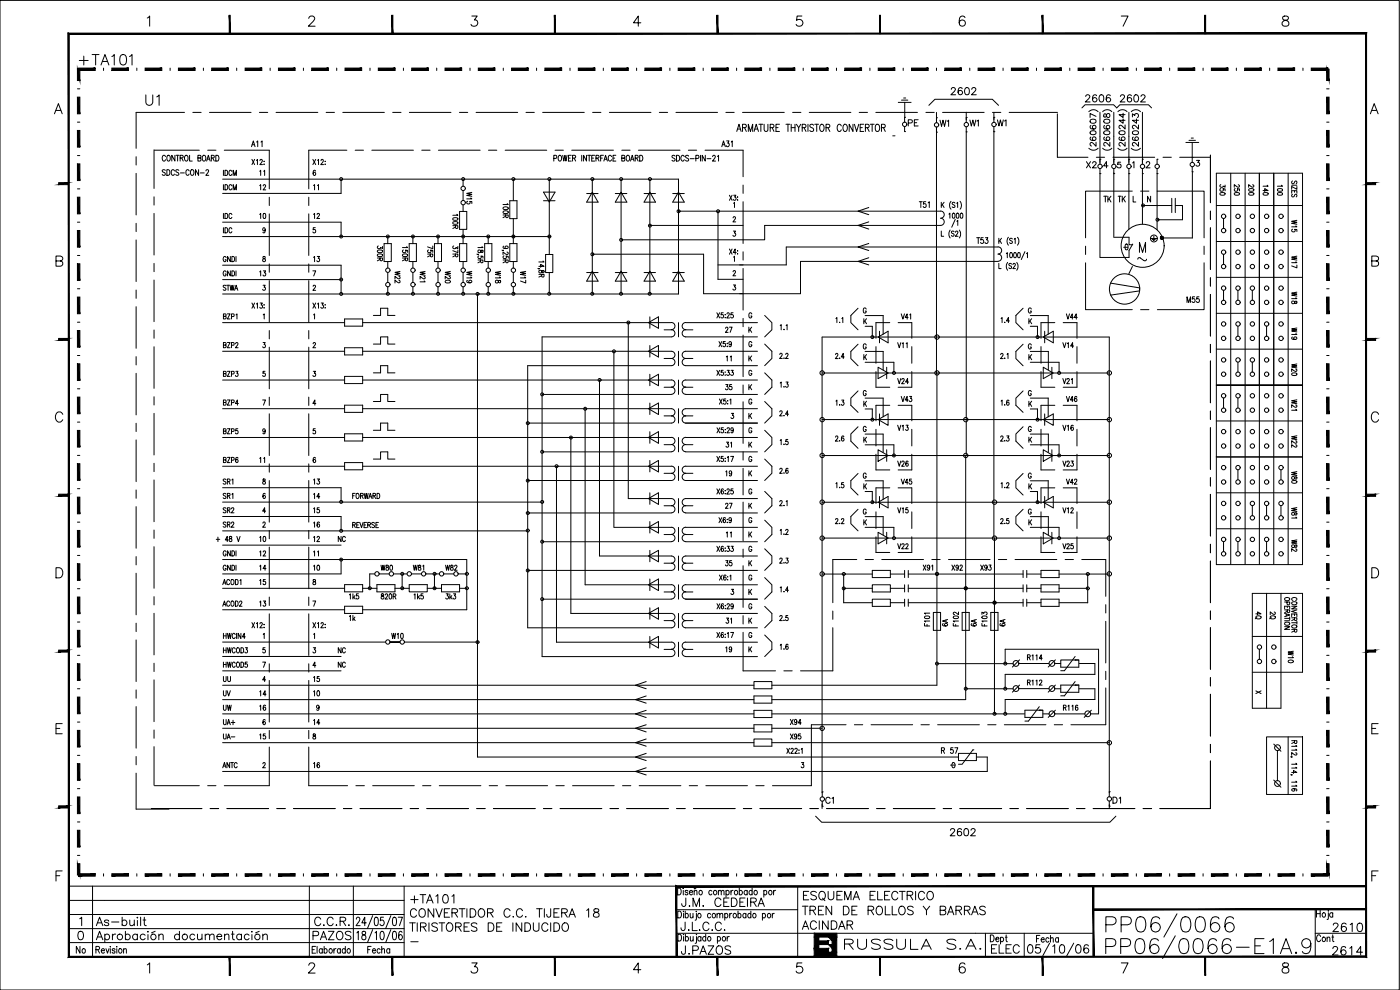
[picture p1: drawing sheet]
<svg xmlns="http://www.w3.org/2000/svg" width="420mm" height="297mm" viewBox="0 0 420 297" stroke-linecap="round" stroke-linejoin="round" font-family="sans-serif">
<defs><g id="words">
<text font-size="11.5" x="330.6" y="288.9">PP06/0066-E1A.9</text>
<text font-size="11" x="330.6" y="282.2">PP06/0066</text>
<g font-size="6.6">
<text x="22.6" y="20.8">+TA101</text>
<text x="42.7" y="32.8">U1</text>
<text x="252.2" y="286.1">RUSSULA S.A.</text>
</g>
<g font-size="6.2">
<text x="122.1" y="272.3">+TA101</text>
<text x="239.5" y="275.9">TREN DE ROLLOS Y BARRAS</text>
<text x="239.9" y="271.6">ESQUEMA ELECTRICO</text>
<text x="121.7" y="280.8">TIRISTORES DE INDUCIDO</text>
<text x="122.1" y="276.6">CONVERTIDOR C.C. TIJERA 18</text>
</g>
<g font-size="5.7">
<text x="203.2" y="273">J.M. CEDEIRA</text>
<text x="27.5" y="279">As-built</text>
<text x="93.1" y="279">C.C.R.</text>
<text x="239.5" y="280.1">ACINDAR</text>
<text x="398.6" y="280.8">2610</text>
<text x="92.8" y="283.3">PAZOS</text>
<text x="203.2" y="287.5">J.PAZOS</text>
<text x="296.3" y="287.2">ELEC</text>
<text x="398.6" y="287.9">2614</text>
</g>
<g font-size="5.3">
<text x="284" y="29.6">2602</text>
<text x="324.6" y="31.7">2606</text>
<text x="334.8" y="31.7">2602</text>
<text x="271.3" y="39.2">PE</text>
<text x="298.1" y="39.2">W1</text>
<text x="332.7" y="242.4">D1</text>
<text x="284" y="251.9">2602</text>
<text x="21.5" y="287.2">No</text>
</g>
<g font-size="4.9">
<text x="280.8" y="39.2">W1</text>
<text x="290" y="39.2">W1</text>
<text x="74.1" y="45.2">A11</text>
<text x="80.4" y="54" transform="rotate(-90 80.4 54)">11</text>
<text x="324.9" y="51.5">X2</text>
<text x="368.7" y="60" transform="rotate(-90 368.7 60)">350</text>
<text x="385.9" y="60" transform="rotate(-90 385.9 60)">100</text>
<text x="330.2" y="61.7">TK</text>
<text x="334.4" y="61.7">TK</text>
<text x="288.2" y="69.5" transform="rotate(-90 288.2 69.5)">/1</text>
<text x="390.2" y="70.9" transform="rotate(-90 390.2 70.9)">W15</text>
<text x="291.7" y="74.4">T53</text>
<text x="130.9" y="78.3" transform="rotate(-90 130.9 78.3)">75R</text>
<text x="390.2" y="81.5" transform="rotate(-90 390.2 81.5)">W17</text>
<text x="136.2" y="86.1" transform="rotate(-90 136.2 86.1)">W20</text>
<text x="158.7" y="86.1" transform="rotate(-90 158.7 86.1)">W17</text>
<text x="354.9" y="92.1">M55</text>
<text x="390.2" y="92.4" transform="rotate(-90 390.2 92.4)">W18</text>
<text x="318.9" y="97">V44</text>
<text x="390.2" y="103" transform="rotate(-90 390.2 103)">W19</text>
<text x="216.6" y="109.7">11</text>
<text x="390.2" y="113.9" transform="rotate(-90 390.2 113.9)">W20</text>
<text x="268.1" y="116.4">V24</text>
<text x="268.1" y="130.5">V13</text>
<text x="317.9" y="130.5">V16</text>
<text x="390.2" y="135.5" transform="rotate(-90 390.2 135.5)">W22</text>
<text x="80.4" y="140.1" transform="rotate(-90 80.4 140.1)">11</text>
<text x="390.2" y="146.4" transform="rotate(-90 390.2 146.4)">W80</text>
<text x="65.6" y="155.2">SR2</text>
<text x="65.6" y="151">SR1</text>
<text x="92.8" y="151">14</text>
<text x="96.7" y="155.2" transform="rotate(-90 96.7 155.2)">15</text>
<text x="216.6" y="153.8">27</text>
<text x="268.1" y="155.2">V15</text>
<text x="317.9" y="155.2">V12</text>
<text x="65.6" y="159.5">SR2</text>
<text x="96.7" y="159.5" transform="rotate(-90 96.7 159.5)">16</text>
<text x="390.2" y="156.6" transform="rotate(-90 390.2 156.6)">W81</text>
<text x="390.2" y="166.9" transform="rotate(-90 390.2 166.9)">W82</text>
<text x="216.6" y="171.1">35</text>
<text x="76.6" y="176.7">15</text>
<text x="216.6" y="188.4">31</text>
<text x="285.4" y="189.1" transform="rotate(-90 285.4 189.1)">6A</text>
<text x="302.7" y="189.1" transform="rotate(-90 302.7 189.1)">6A</text>
<text x="379.2" y="187" transform="rotate(-90 379.2 187)">4Q</text>
<text x="100.2" y="197.2">NC</text>
<text x="116.4" y="193">W10</text>
<text x="389.1" y="200" transform="rotate(-90 389.1 200)">W10</text>
<text x="66" y="214.5">UW</text>
<text x="76.6" y="214.5">16</text>
<text x="66" y="218.7">UA+</text>
<text x="92.8" y="218.7">14</text>
<text x="236" y="218.7">X94</text>
<text x="281.2" y="227.2">R 57</text>
<text x="246.6" y="242.4">C1</text>
<text x="394.1" y="283.6">Cont</text>
</g>
<g font-size="4.4">
<text x="76.6" y="58.2">12</text>
<text x="96.3" y="58.2" transform="rotate(-90 96.3 58.2)">11</text>
<text x="372.9" y="60" transform="rotate(-90 372.9 60)">250</text>
<text x="377.1" y="60" transform="rotate(-90 377.1 60)">200</text>
<text x="381.4" y="60" transform="rotate(-90 381.4 60)">140</text>
<text x="142.5" y="62.4" transform="rotate(-90 142.5 62.4)">W15</text>
<text x="76.6" y="66.7">10</text>
<text x="92.8" y="66.7">12</text>
<text x="138.3" y="69.8" transform="rotate(-90 138.3 69.8)">100R</text>
<text x="76.6" y="84">13</text>
<text x="92.8" y="79.7">13</text>
<text x="115.7" y="79.4" transform="rotate(-90 115.7 79.4)">300R</text>
<text x="138.3" y="78.3" transform="rotate(-90 138.3 78.3)">37R</text>
<text x="65.6" y="88.2">STWA</text>
<text x="121" y="86.1" transform="rotate(-90 121 86.1)">W22</text>
<text x="128.4" y="85.7" transform="rotate(-90 128.4 85.7)">W21</text>
<text x="142.5" y="86.1" transform="rotate(-90 142.5 86.1)">W19</text>
<text x="151" y="86.1" transform="rotate(-90 151 86.1)">W18</text>
<text x="216.6" y="100.9">27</text>
<text x="66" y="105.5">BZP2</text>
<text x="268.1" y="105.5">V11</text>
<text x="317.9" y="105.5">V14</text>
<text x="249.4" y="108.7">2.4</text>
<text x="216.6" y="118.2">35</text>
<text x="66" y="122.8">BZP4</text>
<text x="269.2" y="121.7">V43</text>
<text x="318.9" y="121.7">V46</text>
<text x="66" y="131.2">BZP5</text>
<text x="216.6" y="135.5">31</text>
<text x="216.6" y="143.9">19</text>
<text x="268.1" y="141.1">V26</text>
<text x="317.9" y="141.1">V23</text>
<text x="65.6" y="146.4">SR1</text>
<text x="92.8" y="146.4">13</text>
<text x="269.2" y="146.4">V45</text>
<text x="318.9" y="146.4">V42</text>
<text x="249.4" y="158.4">2.2</text>
<text x="63.5" y="163.7">+ 48 V</text>
<text x="76.6" y="163.7">10</text>
<text x="76.6" y="167.9">12</text>
<text x="92.8" y="163.7">12</text>
<text x="96.3" y="167.9" transform="rotate(-90 96.3 167.9)">11</text>
<text x="100.2" y="163.7">NC</text>
<text x="216.6" y="162.3">11</text>
<text x="268.1" y="165.8">V22</text>
<text x="317.9" y="165.8">V25</text>
<text x="76.6" y="172.2">14</text>
<text x="92.8" y="172.2">10</text>
<text x="113.2" y="172.2">W80</text>
<text x="122.8" y="172.2">W81</text>
<text x="132.6" y="172.2">W82</text>
<text x="275.9" y="172.2">X91</text>
<text x="284.3" y="172.2">X92</text>
<text x="293.2" y="172.2">X93</text>
<text x="76.6" y="183.1">13</text>
<text x="103.7" y="181">1k5</text>
<text x="113.2" y="181">820R</text>
<text x="123.1" y="181">1k5</text>
<text x="132.6" y="181">3k3</text>
<text x="103.7" y="187.3">1k</text>
<text x="293.9" y="189.1" transform="rotate(-90 293.9 189.1)">6A</text>
<text x="297" y="189.1" transform="rotate(-90 297 189.1)">F103</text>
<text x="383.5" y="187" transform="rotate(-90 383.5 187)">2Q</text>
<text x="216.6" y="196.8">19</text>
<text x="100.2" y="201.4">NC</text>
<text x="66" y="209.9">UV</text>
<text x="66" y="205.7">UU</text>
<text x="76.6" y="209.9">14</text>
<text x="92.8" y="209.9">10</text>
<text x="92.8" y="205.7">15</text>
<text x="307.3" y="206.7">R112</text>
<text x="66" y="223">UA-</text>
<text x="76.6" y="223">15</text>
<text x="236" y="223">X95</text>
<text x="65.6" y="231.4">ANTC</text>
<text x="92.8" y="231.4">16</text>
</g>
<text font-size="3.5" x="375.7" y="209.2">X</text>
<text font-size="2.6" x="122.1" y="283.6">-</text>
</g></defs>
<!-- layer: 25 -->
<g fill="none" stroke="#000" stroke-width=".3">
<path d="M221.1 39.4l.7-2.1 .6 2.1M221.4 38.7h.8M222.8 38.3l1-.1 .1-.7-1.1-.2v2.1M223.4 38.3l.6 1.1M224.6 39.4v-2.1l.6 2.1 .7-2.1v2.1M226.3 39.4l.6-2.1 .7 2.1M226.5 38.7h.9M227.8 37.3h1.1M228.3 37.3v2.1M229.3 37.3v1.5l.5 .6 .6-.3 .1-1.8M231.1 38.3l1-.1 .1-.7-1.1-.2v2.1M231.7 38.3l.6 1.1"/>
<path d="M232.9 38.3h.6M233.9 37.3h-1v2.1h1M235.9 37.3h1.2M236.5 37.3v2.1M237.4 38.3h1.2M237.4 37.3v2.1M238.6 37.3v2.1M239 37.3l.7 1v1.1M240.3 37.3l-.6 1M240.7 38.3l1-.1 .1-.7-1.1-.2v2.1M241.3 38.3l.6 1.1M242.5 37.3v2.1"/>
<path d="M244.2 37.6a.61 .61 0 0 0-.7-.3 .61 .61 0 0 0-.5 .5l1.2 1v.3l-.4 .3-.8-.3M244.5 37.3h1.2M245.1 37.3v2.1M246.3 37.4l.2-.1a1.11 1.11 0 0 1 .8 1.1 1.11 1.11 0 0 1-.8 1 1.38 1.38 0 0 1-.2-2zM247.9 38.3l1-.1 .1-.7-1.1-.2v2.1M248.5 38.3l.5 1.1M252.5 37.8a.63 .63 0 0 0-.8-.5 .63 .63 0 0 0-.5 .8v.5a.63 .63 0 0 0 .5 .8 .63 .63 0 0 0 .8-.5M253.3 37.4l.1-.1a1.1 1.1 0 0 1 .9 1.1 1.1 1.1 0 0 1-.9 1 1.43 1.43 0 0 1-.1-2zM256 37.3v2.1l-1.2-2.1v2.1M256.4 37.3l.7 2.1 .6-2.1M258.1 38.3h.7M259.2 37.3h-1.1v2.1h1.1"/>
<path d="M259.7 38.3l1-.1 .1-.7-1.1-.2v2.1M260.3 38.3l.6 1.1M261.2 37.3h1.1M261.7 37.3v2.1M263 37.4l.1-.1a1.1 1.1 0 0 1 .9 1.1 1.1 1.1 0 0 1-.9 1 1.48 1.48 0 0 1-.1-2zM264.5 38.3l1-.1 .1-.7-1.1-.2v2.1M265.1 38.3l.6 1.1M49.6 51.1l-.3-.2-.6 .2 .1 .4 .7 .4v.6l-.5 .1-.3-.2M49.7 47a.5 .5 0 0 0-.7-.4 .5 .5 0 0 0-.3 .6v.5a.51 .51 0 0 0 .3 .6 .51 .51 0 0 0 .7-.4M50.1 50.9a.85 .85 0 0 1 .9 .9 .85 .85 0 0 1-.9 .8zM50.3 46.7l.2-.1a.9 .9 0 0 1 .6 .9 .9 .9 0 0 1-.6 .8 1.19 1.19 0 0 1-.2-1.6zM52.4 51.3a.5 .5 0 0 0-.7-.4 .5 .5 0 0 0-.3 .6v.5a.5 .5 0 0 0 .3 .6 .5 .5 0 0 0 .7-.4"/>
<path d="M52.5 46.6v1.7l-.9-1.7v1.7M52.8 46.6h1M53.3 46.6v1.7M53.7 51.1l-.4-.2-.6 .2 .2 .4 .7 .4v.6l-.5 .1-.4-.2M54.1 47.4l.8-.1v-.6l-.8-.1v1.7M54.1 51.9h1.2M54.5 47.4l.5 .9M55.5 46.8l.3-.2a.9 .9 0 0 1 .7 .9 .9 .9 0 0 1-.7 .8l-.4-.6zM56.8 51.3a.5 .5 0 0 0-.6-.4 .5 .5 0 0 0-.4 .6v.5a.5 .5 0 0 0 .4 .6 .5 .5 0 0 0 .6-.4M56.9 46.6v1.7h.8M57.3 51.1l.2-.2a.86 .86 0 0 1 .7 .9 .86 .86 0 0 1-.7 .8l-.4-.6zM59.4 47.4l.8-.1v-.6l-.8-.1v1.7l.8-.1 .1-.5-.3-.3"/>
<path d="M59.6 50.9v1.7l-.9-1.7v1.7M60.1 51.9h1.2M61 46.7l.1-.1a.89 .89 0 0 1 .7 .9 .89 .89 0 0 1-.7 .8 1.19 1.19 0 0 1-.1-1.6zM61.8 51.3l.3-.4 .5 .3-.8 1.4h.9M62 48.3l.5-1.7 .6 1.7M62.2 47.7h.7M63.4 47.4l.8-.1 .1-.5-.9-.2v1.7M63.8 47.4l.5 .9M64.8 46.6a.87 .87 0 0 1 .9 .9 .87 .87 0 0 1-.9 .8zM67.1 51.1v1.5M67.1 55.4v1.6M67.5 55.4a.78 .78 0 0 1 .8 .8 .78 .78 0 0 1-.8 .8z"/>
<path d="M67.5 51.1a.78 .78 0 0 1 .8 .8 .78 .78 0 0 1-.8 .7zM69.6 55.8a.46 .46 0 0 0-.6-.4 .46 .46 0 0 0-.3 .6v.4a.46 .46 0 0 0 .3 .6 .46 .46 0 0 0 .6-.4M69.6 51.5a.46 .46 0 0 0-.6-.4 .46 .46 0 0 0-.3 .6v.4a.46 .46 0 0 0 .3 .5 .46 .46 0 0 0 .6-.3M70 57v-1.6l.5 1.6 .5-1.6v1.6M70 52.6v-1.5l.5 1.5 .5-1.5v1.5M75.6 47.8l.8 1.6M76.4 47.8l-.8 1.6M77 48.1l.3-.3v1.6M78 48.2a.36 .36 0 0 1 .5-.4 .36 .36 0 0 1 .2 .6l-.7 1h.8M79.2 48.4h.1M93.9 47.8l.8 1.6M94.7 51.3l-.3-.2a.9 .9 0 0 0 0 1.5 .46 .46 0 0 0 .3-.5 .46 .46 0 0 0-.6-.3l-.1 .3"/>
<path d="M94.7 47.8l-.8 1.6M95.3 48.1l.3-.3v1.6M96.4 48.2l.2-.4 .4 .3-.7 1.3h.8M97.6 48.4h.1M97.6 49.2v.2zM166.2 47.5l.8-.1v-.7l-.8-.1v1.7M167.8 46.7l.1-.1a.9 .9 0 0 1 .6 .9 .9 .9 0 0 1-.6 .8 1.17 1.17 0 0 1-.1-1.6zM168.9 46.6l.3 1.7 .3-1.7 .3 1.7 .4-1.7M170.6 47.4h.5M171.4 46.6h-.8v1.7h.8M171.8 47.4h.8v-.7l-.8-.1v1.7M172.3 47.4l.5 .9"/>
<path d="M174.6 46.6v1.7M176 46.6v1.7l-.9-1.7v1.7M176.4 46.6h.9M176.8 46.6v1.7M177.6 47.4h.5M178.5 46.6h-.9v1.7h.9M178.9 47.4h.8v-.7l-.8-.1v1.7M179.3 47.4l.5 .9M180.3 47.4h.5M181.1 46.6h-.8v1.7M181.2 48.3l.5-1.7 .6 1.7M181.4 47.8h.7"/>
<path d="M183.5 47a.51 .51 0 0 0-.6-.4 .51 .51 0 0 0-.4 .7v.4a.5 .5 0 0 0 .4 .6 .5 .5 0 0 0 .6-.4M184 47.4h.5M184.8 46.6h-.8v1.7h.8M186.6 47.4h.8v-.7l-.8-.1v1.7l.8-.1 .1-.4-.3-.4M188.2 46.7l.1-.1a.89 .89 0 0 1 .7 .9 .89 .89 0 0 1-.7 .8 1.17 1.17 0 0 1-.1-1.6zM189.2 48.3l.5-1.7 .6 1.7M189.4 47.8h.7M190.6 47.4h.8l.1-.6-.9-.2v1.7M191.1 47.4l.4 .9M192 46.6a.87 .87 0 0 1 .9 .9 .87 .87 0 0 1-.9 .8zM202.6 46.8l-.3-.2-.5 .1-.1 .5 .7 .4 .2 .5-.3 .2-.6-.2M203 46.6a.87 .87 0 0 1 1 .9 .87 .87 0 0 1-1 .8z"/>
<path d="M205.4 47a.52 .52 0 0 0-.7-.4 .52 .52 0 0 0-.4 .7v.4a.52 .52 0 0 0 .4 .6 .52 .52 0 0 0 .7-.4M206.7 46.8l-.4-.2-.4 .1v.6l.6 .3 .2 .5-.4 .2-.6-.2M207.1 47.6h1.2M208.8 47.5l.8-.1v-.7l-.8-.1v1.7M210.2 46.6v1.7M211.7 46.6v1.7l-1-1.7v1.7M212.2 47.6h1.2M213.9 47l.3-.4 .5 .3-.9 1.4h1M215.3 46.9l.3-.3v1.7M216.6 44l.5-1.7 .6 1.7M216.8 43.4h.7M218.1 42.3h.7l-.4 .7a.5 .5 0 0 1 .4 .7 .5 .5 0 0 1-.9 0"/>
<path d="M218.9 58.6l.8 1.5M219.5 42.6l.3-.3v1.7M219.7 58.6l-.8 1.5M220.2 58.6h.7l-.4 .5a.47 .47 0 0 1 .4 .8 .47 .47 0 0 1-.9-.1M221.4 59.1h.1M340.1 58.9v1.7h.8M345.3 58.9v1.7l-.9-1.7v1.7M387.6 58v-.8h1.6v.8M387.6 55.6h1.6M387.9 54.3l-.3 .3 .1 .4 .4 .1 .5-.7 .4-.1 .2 .3-.2 .5M387.9 58.3a.43 .43 0 0 0-.2 .7 .43 .43 0 0 0 .7-.1l.1-.4 .5-.2 .2 .3-.2 .5M388.5 57.2v.5"/>
<path d="M389.2 56v.8l-1.6-.8v.8M67.1 64v1.6M67.1 68.3v1.6M67.5 64a.76 .76 0 0 1 .8 .8 .76 .76 0 0 1-.8 .8zM67.5 68.3a.78 .78 0 0 1 .8 .8 .78 .78 0 0 1-.8 .8zM67.9 77.3a.46 .46 0 0 0-.6-.3 .46 .46 0 0 0-.3 .5v.4a.46 .46 0 0 0 .4 .6 .46 .46 0 0 0 .5-.6h-.3M69.1 76.9v1.6l-.8-1.6v1.6M69.6 76.9a.78 .78 0 0 1 .8 .8 .78 .78 0 0 1-.8 .8zM69.6 64.4a.46 .46 0 0 0-.6-.4 .46 .46 0 0 0-.3 .6v.4a.46 .46 0 0 0 .3 .6 .46 .46 0 0 0 .6-.4M69.6 68.7a.46 .46 0 0 0-.6-.4 .46 .46 0 0 0-.3 .6v.4a.46 .46 0 0 0 .3 .6 .46 .46 0 0 0 .6-.4M70.8 76.9v1.6M79 77v.5a.59 .59 0 0 1 .6 .3 .59 .59 0 0 1-.2 .7 .5 .5 0 0 1-.6-.5 .5 .5 0 0 1 .6-.5l.1-.5z"/>
<path d="M79.6 68.9l-.2 .3a.41 .41 0 0 1-.5-.2 .41 .41 0 0 1 .1-.5 .41 .41 0 0 1 .5 .1v1l-.3 .3-.3-.2M94.6 68.3h-.6v.7a.47 .47 0 0 1 .7 0 .47 .47 0 0 1-.1 .7 .47 .47 0 0 1-.7-.1M120.8 77.4h1.5v.7h-.6l-.1-.7M120.9 76.4l1.1-.2 .3 .3a.89 .89 0 0 1-1.5 0zM121.1 75a.45 .45 0 0 0-.1 .7 .45 .45 0 0 0 .7 0 .45 .45 0 0 0 0-.7l.6 .1v.6M121.6 77.8l-.8 .5M122 74l.3 .3h-1.5M143.1 76.2l.4 .2M143.4 78h1.5v.7h-.6l-.1-.7M143.6 75l.6 .2 .2 .5a.36 .36 0 0 0 .6-.2 .36 .36 0 0 0-.4-.5l-.2 .1a.55 .55 0 0 1-.3 .7 .55 .55 0 0 1-.7-.3zM143.7 76.8a.46 .46 0 0 0-.1 .6 .46 .46 0 0 0 .7 .1 .46 .46 0 0 0 0-.7l.6 .1v.6M144.2 78.4l-.8 .5"/>
<path d="M144.7 74l.2 .3h-1.5M150.7 75l.3 .2M151 78h1.5l-.1 .7h-.6v-.7M151 64.5h1.5l-.1 .8-.6-.1v-.7M151 62.3l.8-.3 .7 .4a.89 .89 0 0 1-1.5 0zM151 63.4l.8-.2 .7 .4a.89 .89 0 0 1-1.5 0zM151.2 73.9l-.2 .2a.9 .9 0 0 0 1.5 .1 .46 .46 0 0 0-.6-.4 .46 .46 0 0 0-.1 .7l.2 .1M151.3 76.8a.46 .46 0 0 0-.1 .6 .46 .46 0 0 0 .6 .1 .46 .46 0 0 0 0-.7l.7 .1v.6M151.8 78.4l-.8 .5M151.8 64.9l-.8 .4M152.1 75.6a.38 .38 0 0 1 .4 .5 .38 .38 0 0 1-.6 .2l-.9-.7v.8M152.2 61.1l.3 .3h-1.5"/>
<path d="M161.7 79.9h1.6l-1-.6v.9M163 78.3l.3 .3h-1.6M218.9 74.7l.8 1.6M219.7 74.7l-.8 1.6M220 65.4l.3-.4 .4 .3-.7 1.3h.8M220.1 69.3h.6l-.3 .6a.45 .45 0 0 1 .3 .7 .45 .45 0 0 1-.7 0M220.1 77.2l.3-.3v1.5M220.1 61l.3-.3v1.6M220.9 75.8h-.9l.6-1.1v1.6M221.4 60h.1M221.4 75.2v.2zM221.4 76.1v.2z"/>
<path d="M275.9 60.5h.9M276.4 60.5v1.8M277.8 60.5h-.6l-.1 .8a.5 .5 0 0 1 .7 0 .5 .5 0 0 1 0 .7 .5 .5 0 0 1-.7-.1M278.6 60.9l.3-.4v1.8M282.5 69.3v1.6h.7M282.5 60.7v1.6M282.8 61.4l.5 .9M283.3 60.7l-.8 1.1M285.2 69a2 2 0 0 0 0 2.4M285.4 60.4a1.86 1.86 0 0 0 0 2.4M286.6 60.9l-.3-.2-.4 .1-.1 .4 .7 .4 .1 .4-.3 .3-.6-.3M287.1 61l.3-.3v1.6"/>
<path d="M287.9 69a2 2 0 0 1 0 2.4M288.1 60.4a1.86 1.86 0 0 1 0 2.4M299.8 79v1.6h.6M299.8 71.5v1.6M300.1 72.2l.5 .9M300.6 71.5l-.8 1M302 76.1l.3-.3v1.5M302.4 78.7a2 2 0 0 0 0 2.4M302.6 71.2a1.85 1.85 0 0 0 0 2.4M303.2 75.8a.77 .77 0 0 1 .8 .7 .77 .77 0 0 1-.5 .8l-.4-.3zM303.6 79.2l-.3-.2-.5 .2 .1 .4 .5 .2a.42 .42 0 0 1 0 .7 .42 .42 0 0 1-.6-.2M303.8 71.7l-.3-.2-.5 .2 .1 .4 .7 .4-.1 .5-.4 .1-.3-.3"/>
<path d="M304 79.4a.38 .38 0 0 1 .5-.4 .38 .38 0 0 1 .2 .6l-.7 1h.8M304.4 71.8l.3-.3v1.6M304.4 75.8a.77 .77 0 0 1 .8 .7 .77 .77 0 0 1-.5 .8l-.5-.3zM305.1 78.7a2 2 0 0 1 0 2.4M305.4 71.2a1.85 1.85 0 0 1 0 2.4M305.6 75.8h.1a.85 .85 0 0 1 .5 .8 .85 .85 0 0 1-.5 .7l-.3-.6zM307.6 75.5l-1.1 2.4M308.1 76.1l.3-.3v1.5M337.2 74.2h1.3M337.8 73.3l.2-.1a.99 .99 0 0 1 0 1.8l-.3-.4zM342 75.7v-3l.9 3 .9-3v3M342.2 77.4l1.1 .8"/>
<path d="M342.2 77.4l-.5-.1-.2 .5M344.1 77.8l-.3 .4h-.5M345.4 71.6h1.8M345.8 71.9h.9M346.1 72.2h.3M346.3 70.8v.8M67.1 94.9l.6-.1 .1-.5-.7-.1v1.5l.7-.1v-.6l-.2-.1M67.9 81.6a.46 .46 0 0 0-.6-.3 .46 .46 0 0 0-.3 .6l.2 .8 .6-.1 .1-.4h-.3M68.2 94.2h.8l-.8 1.5h.8M69.1 81.3v1.5l-.8-1.5v1.5M69.5 95l.7-.1v-.7h-.7v1.5M69.6 81.3a.76 .76 0 0 1 .8 .7 .76 .76 0 0 1-.8 .8z"/>
<path d="M70.8 94.5l.3-.3v1.5M70.8 81.3v1.5M75.6 90.9l.8 1.6M76.4 90.9l-.8 1.6M77 91.2l.3-.3v1.6M78.1 90.9h.6l-.3 .6a.46 .46 0 0 1 .4 .7 .46 .46 0 0 1-.8 0M79 85.6h.6l-.4 .6a.45 .45 0 0 1 .4 .7 .45 .45 0 0 1-.8-.1M79 94.5l.3-.3v1.5M79.2 91.4v.2zM79.2 92.3v.2zM93.9 81.3h.8l-.6 1.5M93.9 90.9l.8 1.6"/>
<path d="M94 85.9l.1-.3h.3l.3 .4-.8 1.1h.8M94.1 94.5l.3-.3v1.5M94.7 90.9l-.8 1.6M95.3 91.2l.3-.3v1.6M96.4 90.9h.6l-.3 .6a.46 .46 0 0 1 .4 .6 .46 .46 0 0 1-.7 .2l-.1-.1M97.6 91.4v.2zM97.6 92.3v.2zM161.4 80.5l.4 .2M161.7 82.3h1.6l-.1 .8-.6-.1v-.7M161.8 81.2a.64 .64 0 0 1 .7 0 .64 .64 0 0 1 .3 .6l.1 .1a.36 .36 0 0 0 .4-.5 .36 .36 0 0 0-.5-.2 .58 .58 0 0 1-.4 .6 .58 .58 0 0 1-.7-.2zM162.6 82.7l-.9 .4M215.1 93.8l.9 1.6"/>
<path d="M216 93.8l-.9 1.6M217 93.8h-.5l-.1 .7a.47 .47 0 0 1 .7 .1 .47 .47 0 0 1-.1 .6 .47 .47 0 0 1-.7-.1M217.6 94.4h.1M217.6 95.3h.1M218.2 94.2l.2-.4 .5 .3-.8 1.3h.8M220 93.8h-.6l-.1 .7a.48 .48 0 0 1 .7 0 .48 .48 0 0 1 0 .7 .48 .48 0 0 1-.7-.1M220 81.6l.3-.4 .4 .1v.5l-.7 .9h.8M220.1 85.5h.6l-.3 .6a.45 .45 0 0 1 .3 .7 .45 .45 0 0 1-.7-.1M224.7 98.2v1.5M225 98.8l.6 .9M225.6 98.2l-.9 1M225.6 94.2a.46 .46 0 0 0-.5-.4 .46 .46 0 0 0-.4 .6v.4a.47 .47 0 0 0 .5 .6 .47 .47 0 0 0 .4-.6h-.3"/>
<path d="M229.5 94.6l2.1 2.2v2.2l-2.1 2.1M234.1 97.7l.3-.3v1.6M235.3 98.8h.1M235.9 97.7l.3-.3v1.6M250.9 95.6l.3-.3v1.5M252 96.7h.1M252.6 95.6l.3-.3v1.5M257.5 92.5l-2.1 2.1v2.2l2.1 2.2M259.2 95.6v1.5M259.5 96.3l.6 .8M260 92.7a.46 .46 0 0 0-.6-.3 .46 .46 0 0 0-.3 .6v.3a.47 .47 0 0 0 .4 .6 .47 .47 0 0 0 .5-.6h-.3M260.1 95.6l-.9 1"/>
<path d="M270.5 94.2l.5 1.5 .4-1.5M272.5 95.2h-.8l.5-1v1.5M273 94.5l.3-.3v1.5M300.4 95.6l.3-.3v1.5M301.5 96.7h.1M302.9 96.3h-.9l.6-1v1.5M307 92.5l-2.1 2.1v2.2l2.1 2.2M308.8 95.6v1.5M309.1 96.3l.5 .8M309.5 92.7l-.2-.3a.72 .72 0 0 0-.7 .8 .72 .72 0 0 0 .7 .7l.2-.6h-.3M309.6 95.6l-.8 1M67.1 112.1l.7-.1v-.5l-.7-.1v1.5l.7-.1v-.5l-.2-.2"/>
<path d="M68.2 111.4h.8l-.8 1.5h.8M69.5 112.2l.7-.1v-.7h-.7v1.5M70.8 111.4h.6l-.3 .6a.45 .45 0 0 1 .3 .7 .45 .45 0 0 1-.7-.1M79 102.8h.6l-.4 .6a.46 .46 0 0 1 .4 .6 .46 .46 0 0 1-.7 .2l-.1-.2M79.5 111.4h-.5l-.1 .6a.47 .47 0 0 1 .7 .1 .47 .47 0 0 1-.1 .7 .47 .47 0 0 1-.7-.2M94 103.2l.2-.4 .5 .3-.8 1.2h.8M94 111.4h.7l-.4 .6a.46 .46 0 0 1 .4 .7 .46 .46 0 0 1-.8-.1M215.1 111.1l.9 1.5M215.8 102.5l.8 1.5M215.9 119.7l.8 1.6M216 111.1l-.9 1.5M216.6 102.5l-.8 1.5"/>
<path d="M216.7 119.7l-.8 1.6M217 111.1h-.5l-.1 .6a.47 .47 0 0 1 .7 .1 .47 .47 0 0 1-.1 .7 .47 .47 0 0 1-.7-.2M217.6 112.5h.1M217.6 111.6h.1M217.7 102.5h-.6l-.1 .7a.45 .45 0 0 1 .7 0 .45 .45 0 0 1-.1 .6 .45 .45 0 0 1-.6-.1M217.8 119.7h-.6v.7a.46 .46 0 0 1 .6 0 .46 .46 0 0 1-.1 .7 .46 .46 0 0 1-.6-.1M218.3 103h.1M218.3 103.9h.1M218.2 111.1h.7l-.4 .6a.45 .45 0 0 1 .4 .7 .45 .45 0 0 1-.8-.1M219.4 111.1h.6l-.3 .6a.45 .45 0 0 1 .4 .7 .45 .45 0 0 1-.8-.1M219.5 103a.4 .4 0 0 1-.4 .4 .4 .4 0 0 1-.4-.5l.4-.4a.88 .88 0 0 1 .4 .8 .88 .88 0 0 1-.5 .7l-.2-.2M224.7 106.8v1.5"/>
<path d="M224.7 115.4v1.6M225 116.1l.6 .9M225 107.4l.6 .9M225.6 115.4l-.9 1M225.6 106.8l-.9 1M225.6 111.4a.46 .46 0 0 0-.5-.3 .46 .46 0 0 0-.4 .6v.3a.47 .47 0 0 0 .5 .6 .47 .47 0 0 0 .4-.6h-.3M225.6 102.9a.46 .46 0 0 0-.5-.4 .46 .46 0 0 0-.4 .6v.3a.47 .47 0 0 0 .5 .7 .47 .47 0 0 0 .4-.7h-.3M229.5 103.2l2.1 2.2v2.2l-2.1 2.1M229.5 111.9l2.1 2.1v2.2l-2.1 2.1M234 106.4a.38 .38 0 0 1 .5-.4 .38 .38 0 0 1 .2 .6l-.7 1h.8M234.1 114.9l.3-.3v1.6M235.3 116h.1"/>
<path d="M235.3 107.4h.1M235.8 106.4a.36 .36 0 0 1 .5-.4 .36 .36 0 0 1 .1 .6l-.6 1h.8M235.9 114.6h.6l-.3 .6a.45 .45 0 0 1 .3 .7 .45 .45 0 0 1-.7 0M257.5 117.3l-2.1 2.2v2.1l2.1 2.1M257.5 103.3l-2.1 2.1v2.2l2.1 2.2M259.2 106.4v1.5M259.5 107l.6 .9M260 103.5a.46 .46 0 0 0-.6-.3 .46 .46 0 0 0-.3 .5v.4a.47 .47 0 0 0 .4 .6 .47 .47 0 0 0 .5-.6h-.3M260 117.5a.46 .46 0 0 0-.6-.3 .46 .46 0 0 0-.3 .6v.3a.47 .47 0 0 0 .4 .6 .47 .47 0 0 0 .5-.6h-.3M260.1 106.4l-.9 1M300.3 106.4a.38 .38 0 0 1 .5-.4 .38 .38 0 0 1 .2 .6l-.7 1h.8M301.5 107.4v.2z"/>
<path d="M302.2 106.3l.3-.3v1.6M307 117.3l-2.1 2.2v2.1l2.1 2.1M307 103.3l-2.1 2.1v2.2l2.1 2.2M308.8 106.4v1.5M309.1 107l.5 .9M309.5 103.5a.46 .46 0 0 0-.6-.3 .46 .46 0 0 0-.3 .5v.4a.46 .46 0 0 0 .5 .6 .46 .46 0 0 0 .4-.6h-.3M309.5 117.5a.46 .46 0 0 0-.6-.3 .46 .46 0 0 0-.3 .6v.3a.46 .46 0 0 0 .5 .6 .46 .46 0 0 0 .4-.6h-.3M309.6 106.4l-.8 1M319 113.6l.4 1.5 .5-1.5M320.2 113.9l.2-.3 .5 .3-.8 1.2h.9M321.5 113.9l.3-.3v1.5M389.2 120l-1.6 .3 1.6 .3-1.6 .2 1.6 .3"/>
<path d="M67.1 138l.6-.1 .1-.5-.7-.2v1.6l.7-.1v-.6l-.2-.1M68.2 137.2h.8l-.8 1.6h.8M69.5 138.1l.7-.1v-.7l-.7-.1v1.6M71.4 137.5v-.2a.77 .77 0 0 0-.8 .5 .77 .77 0 0 0 .3 .9 .4 .4 0 0 0 .5-.1 .4 .4 0 0 0-.1-.5 .4 .4 0 0 0-.5 0l-.1 .2M78.8 120h.9l-.6 1.6M79.6 129.1l-.2 .4a.42 .42 0 0 1-.6-.4 .42 .42 0 0 1 .7-.3l.1 .3a.74 .74 0 0 1-.4 1.1l-.3-.3M94.6 128.6h-.6v.7a.46 .46 0 0 1 .6 .1 .46 .46 0 0 1 0 .6 .46 .46 0 0 1-.7-.1M94.7 137.5l-.3-.3a.9 .9 0 0 0 0 1.6 .44 .44 0 0 0 .4-.6 .44 .44 0 0 0-.8-.1v.2M94.8 121.1h-.9l.6-1.1v1.6M215.1 136.9l.9 1.6M215.2 128.3l.8 1.6M216 136.9l-.9 1.6"/>
<path d="M216 128.3l-.8 1.6M217 136.9h-.5l-.1 .7a.46 .46 0 0 1 .7 .1 .46 .46 0 0 1-.1 .6 .46 .46 0 0 1-.7-.1M217.1 128.3h-.6l-.1 .7a.46 .46 0 0 1 .7 0 .46 .46 0 0 1-.1 .7 .46 .46 0 0 1-.6-.1M217.6 137.5h.1M217.7 128.8h.1M217.7 129.7h.1M217.6 138.3v.2zM218.2 128.7a.38 .38 0 0 1 .5-.3 .38 .38 0 0 1 .2 .5l-.8 1h.8M218.3 137.2l.3-.3v1.6M218.4 120.2v.2zM218.4 121.1v.2zM219 120l.3-.3v1.6"/>
<path d="M219.3 136.9h.8l-.6 1.6M219.5 124h.6l-.3 .6a.45 .45 0 0 1 .4 .7 .45 .45 0 0 1-.8 0M220.1 128.8l-.2 .4a.41 .41 0 0 1-.6-.4 .41 .41 0 0 1 .7-.2l-.1 1.2-.5-.1M224.7 124v1.6M224.7 132.7v1.5M225 133.3l.6 .9M225 124.7l.6 .9M225.6 132.7l-.9 1M225.6 124l-.9 1M225.6 137.3a.46 .46 0 0 0-.5-.4 .46 .46 0 0 0-.4 .6v.4a.47 .47 0 0 0 .5 .6 .47 .47 0 0 0 .4-.6h-.3M225.6 128.7a.46 .46 0 0 0-.5-.4 .46 .46 0 0 0-.4 .6v.4a.47 .47 0 0 0 .5 .6 .47 .47 0 0 0 .4-.6h-.3M225.6 120.1a.46 .46 0 0 0-.5-.4 .46 .46 0 0 0-.4 .6v.4a.47 .47 0 0 0 .5 .6 .47 .47 0 0 0 .4-.6h-.3"/>
<path d="M229.5 137.7l2.1 2.2v2.1l-2.1 2.2M229.5 129.1l2.1 2.2v2.1l-2.1 2.2M229.5 120.5l2.1 2.1v2.2l-2.1 2.1M234 123.6a.38 .38 0 0 1 .5-.3 .38 .38 0 0 1 .2 .6l-.7 .9h.8M234.1 132.2l.3-.3v1.5M235.3 133.3h.1M235.3 124.7h.1M236.4 131.9h-.5l-.1 .6a.45 .45 0 0 1 .7 0 .45 .45 0 0 1-.1 .7 .45 .45 0 0 1-.6-.1M236.6 124.3h-.8l.5-1v1.5M250.8 131.2l.2-.4 .5 .3-.8 1.3h.8M250.9 120.3l.3-.3v1.6M252 121.4h.1"/>
<path d="M252 132.2h.1M252.6 120h.6l-.3 .6a.45 .45 0 0 1 .4 .7 .45 .45 0 0 1-.8 0M253.2 131l-.2-.2a.75 .75 0 0 0-.6 .8 .75 .75 0 0 0 .7 .7 .41 .41 0 0 0 .1-.6 .41 .41 0 0 0-.6-.1l-.1 .3M257.5 128l-2.1 2.2v2.2l2.1 2.1M259.2 120.4v1.5M259.2 131.2v1.5M259.5 131.8l.6 .9M259.5 121.1l.6 .8M260 128.3a.46 .46 0 0 0-.6-.4 .46 .46 0 0 0-.3 .6v.4a.47 .47 0 0 0 .4 .6 .47 .47 0 0 0 .5-.6h-.3M260.1 131.2l-.9 1M260.1 120.4l-.9 1M300.3 131.2a.38 .38 0 0 1 .5-.4 .38 .38 0 0 1 .2 .6l-.7 1h.8"/>
<path d="M300.4 120.3l.3-.3v1.6M301.5 132.2h.1M301.5 121.4v.2zM302.1 130.8h.7l-.4 .6a.46 .46 0 0 1 .5 .7 .46 .46 0 0 1-.9 0M302.8 120.3l-.2-.3a.9 .9 0 0 0-.1 1.6 .46 .46 0 0 0 .4-.6 .46 .46 0 0 0-.8-.2v.3M307 128l-2.1 2.2v2.2l2.1 2.1M308.8 120.4v1.5M308.8 131.2v1.5M309.1 131.8l.5 .9M309.1 121.1l.5 .8M309.5 128.3a.46 .46 0 0 0-.6-.4 .46 .46 0 0 0-.3 .6v.4a.46 .46 0 0 0 .5 .6 .46 .46 0 0 0 .4-.6h-.3M309.6 131.2l-.8 1"/>
<path d="M309.6 120.4l-.8 1M388.8 121.5l.4 .2-.1 .5h-.5l-1-.8v.9M388.9 122.8l.3 .3h-1.6M78.9 157l.2-.4 .5 .3-.8 1.3h.9M79 143.8v.4a.59 .59 0 0 1 .6 .4 .59 .59 0 0 1-.2 .7 .5 .5 0 0 1-.6-.5 .5 .5 0 0 1 .6-.5l.1-.5zM79.6 148.2l-.2-.2a.93 .93 0 0 0-.1 1.6 .45 .45 0 0 0 .4-.6 .45 .45 0 0 0-.7-.2l-.1 .2M79.7 153.4h-.9l.6-1.1v1.6M105.8 157.5l.8-.1v-.6l-.8-.1v1.6M105.8 148.7h.5M106.3 157.5l.3 .8M106.6 148h-.8v1.6M106.9 148.2l.3-.2a.81 .81 0 0 1 .6 .8 .81 .81 0 0 1-.6 .8l-.4-.6z"/>
<path d="M107.1 157.5h.4M107.8 156.7h-.7v1.6h.7M108 156.7l.5 1.6 .5-1.6M108.2 148.7h.7l.1-.5-.8-.2v1.6M108.6 148.7l.4 .9M109.3 157.5h.4M109.3 148l.3 1.6 .3-1.6 .3 1.6 .3-1.6M110 156.7h-.7v1.6h.7M110.4 157.5l.7-.1v-.6l-.7-.1v1.6M110.7 149.6l.4-1.6 .5 1.6M110.8 157.5l.4 .8M110.8 149h.6"/>
<path d="M111.9 148.7h.7l.1-.5-.8-.2v1.6M112.3 148.7l.4 .9M112.4 157l-.3-.3-.4 .1-.1 .5 .7 .3 .1 .5-.3 .2-.6-.2M112.8 157.5h.5M113.2 148a.78 .78 0 0 1 .8 .8 .78 .78 0 0 1-.8 .8zM113.6 156.7h-.8v1.6h.8M215.1 146.7l.9 1.5M215.8 155.3l.8 1.5M216 146.7l-.9 1.5M216.6 155.3l-.8 1.5M217.1 146.9l-.2-.2a.93 .93 0 0 0-.1 1.5 .45 .45 0 0 0 .4-.6 .45 .45 0 0 0-.7-.1l-.1 .2M217.6 147.2v.1z"/>
<path d="M217.6 148.1v.1zM217.7 155.5v-.2a.77 .77 0 0 0-.8 .6 .77 .77 0 0 0 .3 .8 .4 .4 0 0 0 .5-.1 .4 .4 0 0 0-.1-.5 .4 .4 0 0 0-.5 0l-.1 .2M218.2 147.1l.2-.4 .4 .1v.5l-.7 .9h.8M218.3 155.8h.1M218.3 156.7h.1M219.5 155.8a.39 .39 0 0 1-.4 .4 .39 .39 0 0 1-.4-.5l.4-.4a.85 .85 0 0 1 .4 .8 .85 .85 0 0 1-.5 .7l-.2-.2M220 146.7h-.6l-.1 .6a.47 .47 0 0 1 .7 0 .47 .47 0 0 1 0 .7 .47 .47 0 0 1-.7-.1M224.7 141.3v1.5M224.7 151v1.5M224.7 159.6v1.5M225 151.6l.6 .9M225 141.9l.6 .9"/>
<path d="M225.6 159.6l-.9 1M225.6 151l-.9 1M225.6 141.3l-.9 1M225.6 155.6a.46 .46 0 0 0-.5-.3 .46 .46 0 0 0-.4 .6v.3a.47 .47 0 0 0 .5 .6 .47 .47 0 0 0 .4-.6h-.3M225.6 147.1a.46 .46 0 0 0-.5-.4 .46 .46 0 0 0-.4 .6v.3a.47 .47 0 0 0 .5 .6 .47 .47 0 0 0 .4-.6h-.3M229.5 156.1l2.1 2.1v2.2l-2.1 2.1M229.5 147.4l2.1 2.2v2.2l-2.1 2.1M234 150.6a.38 .38 0 0 1 .5-.4 .38 .38 0 0 1 .2 .6l-.7 1h.8M234 140.8a.38 .38 0 0 1 .5-.3 .38 .38 0 0 1 .2 .6l-.7 .9h.8M234.1 159.1l.3-.3v1.6M235.3 151.6h.1M235.3 141.9h.1"/>
<path d="M235.8 159.2a.36 .36 0 0 1 .5-.4 .36 .36 0 0 1 .1 .6l-.6 1h.8M235.9 150.5l.3-.3v1.6M236.5 140.7l-.1-.1a.77 .77 0 0 0-.7 .5 .77 .77 0 0 0 .3 .9 .4 .4 0 0 0 .5-.2 .4 .4 0 0 0-.2-.5 .4 .4 0 0 0-.5 .2M250.9 145.1l.3-.3v1.6M252 146.2h.1M253.2 144.8h-.6l-.1 .7a.47 .47 0 0 1 .7 0 .47 .47 0 0 1 0 .7 .47 .47 0 0 1-.7-.1M257.5 152.8l-2.1 2.2v2.1l2.1 2.2M257.5 142.1l-2.1 2.1v2.2l2.1 2.1M259.2 145.1v1.6M259.2 155.9v1.6M259.5 156.6l.6 .9M259.5 145.8l.6 .9"/>
<path d="M260 153.1a.46 .46 0 0 0-.6-.4 .46 .46 0 0 0-.3 .6v.4a.47 .47 0 0 0 .4 .6 .47 .47 0 0 0 .5-.6h-.3M260 142.3a.46 .46 0 0 0-.6-.4 .46 .46 0 0 0-.3 .6v.4a.47 .47 0 0 0 .4 .6 .47 .47 0 0 0 .5-.6h-.3M260.1 155.9l-.9 1.1M260.1 145.1l-.9 1.1M300.3 155.9a.38 .38 0 0 1 .5-.3 .38 .38 0 0 1 .2 .6l-.7 .9h.8M300.4 145.1l.3-.3v1.6M301.5 157h.1M301.5 146.2v.2zM302.1 145.2a.42 .42 0 0 1 .7-.3 .42 .42 0 0 1-.2 .7l-.6 .8h.9M302.7 155.6h-.6v.6a.46 .46 0 0 1 .7 .1 .46 .46 0 0 1-.1 .6 .46 .46 0 0 1-.7-.1M307 152.8l-2.1 2.2v2.1l2.1 2.2M307 142.1l-2.1 2.1v2.2l2.1 2.1"/>
<path d="M308.8 145.1v1.6M308.8 155.9v1.6M309.1 156.6l.5 .9M309.1 145.8l.5 .9M309.5 153.1l-.2-.3a.7 .7 0 0 0-.7 .7 .7 .7 0 0 0 .7 .7l.2-.5h-.3M309.5 142.3a.46 .46 0 0 0-.6-.4 .46 .46 0 0 0-.3 .6v.4a.46 .46 0 0 0 .5 .6 .46 .46 0 0 0 .4-.6h-.3M309.6 155.9l-.8 1.1M309.6 145.1l-.8 1.1M66.8 175.4l.6-1.5 .4 1.5M67.1 174.9h.5M67.9 170a.46 .46 0 0 0-.6-.4 .46 .46 0 0 0-.3 .6v.3a.46 .46 0 0 0 .4 .6 .46 .46 0 0 0 .5-.6h-.3M67.9 165.6a.46 .46 0 0 0-.6-.3 .46 .46 0 0 0-.3 .5v.4a.46 .46 0 0 0 .4 .6 .46 .46 0 0 0 .5-.6h-.3"/>
<path d="M68.9 174.2l-.2-.3a.72 .72 0 0 0-.7 .8 .72 .72 0 0 0 .7 .7l.2-.3M69.1 169.6v1.5l-.8-1.5v1.5M69.1 165.3v1.5l-.8-1.5v1.5M69.5 173.9a.72 .72 0 0 1 .8 .8 .72 .72 0 0 1-.8 .7l-.2-.6zM69.6 169.6a.76 .76 0 0 1 .8 .7 .76 .76 0 0 1-.8 .8zM69.6 165.3a.78 .78 0 0 1 .8 .7 .78 .78 0 0 1-.8 .8zM70.7 173.9a.76 .76 0 0 1 .8 .8 .76 .76 0 0 1-.8 .7zM70.8 165.3v1.5M70.8 169.6v1.5M72 174.2l.3-.3v1.5M94 173.9v.5a.56 .56 0 0 1 .7 .3 .56 .56 0 0 1-.3 .7 .53 .53 0 0 1-.5-.6 .53 .53 0 0 1 .7-.4v-.5zM215.1 163.9l.9 1.6"/>
<path d="M215.9 172.5l.8 1.6M216 163.9l-.9 1.6M216.7 172.5l-.8 1.6M217.1 164.1l-.2-.2a.93 .93 0 0 0-.1 1.6 .5 .5 0 0 0 .4-.5 .5 .5 0 0 0-.5-.5l-.3 .5M217.6 164.4v.2zM217.6 165.3v.2zM217.9 172.7l-.1-.1a.79 .79 0 0 0-.8 .5 .79 .79 0 0 0 .3 .9 .4 .4 0 0 0 .6-.1 .4 .4 0 0 0-.2-.6 .4 .4 0 0 0-.5 .3M218.2 163.9h.7l-.4 .6a.46 .46 0 0 1 .4 .6 .46 .46 0 0 1-.7 .2l-.1-.1M218.4 173h.1M218.4 173.9h.1M219 172.8l.3-.3v1.6M219.4 163.9h.6l-.3 .6a.47 .47 0 0 1 .4 .7 .47 .47 0 0 1-.8 .1v-.1"/>
<path d="M219.5 176.8h.6l-.3 .6a.46 .46 0 0 1 .4 .7 .46 .46 0 0 1-.8 0M224.7 168.2v1.6M224.7 176.8v1.6M225 177.5l.6 .9M225 168.9l.6 .9M225 160.3l.6 .8M225.6 176.8l-.9 1.1M225.6 168.2l-.9 1M225.6 172.9a.46 .46 0 0 0-.5-.4 .46 .46 0 0 0-.4 .6v.4a.47 .47 0 0 0 .5 .6 .47 .47 0 0 0 .4-.6h-.3M225.6 164.3a.46 .46 0 0 0-.5-.4 .46 .46 0 0 0-.4 .6v.4a.47 .47 0 0 0 .5 .6 .47 .47 0 0 0 .4-.6h-.3M229.5 173.3l2.1 2.2v2.1l-2.1 2.2M229.5 164.7l2.1 2.1v2.2l-2.1 2.1"/>
<path d="M234 167.8a.38 .38 0 0 1 .5-.3 .38 .38 0 0 1 .2 .5l-.7 1h.8M234.1 176.3l.3-.2v1.5M235.3 177.4h.1M235.3 160.2h.1M235.3 168.9h.1M235.9 167.5h.6l-.3 .5a.45 .45 0 0 1 .3 .7 .45 .45 0 0 1-.7 0M236.6 177.1h-.8l.5-1v1.5M385.6 179.5a.77 .77 0 0 1 .8-.3 .77 .77 0 0 1 .6 .8 .77 .77 0 0 1-.9 .3 .77 .77 0 0 1-.5-.8zM66.8 181.9l.6-1.6 .4 1.6M67.1 190v1.6M67.1 194.3v1.6M67.1 198.7v1.5"/>
<path d="M67.1 195.1h.8M67.1 199.4h.8M67.1 190.8h.8M67.1 181.4h.5M67.9 190v1.6M67.9 194.3v1.6M67.9 198.7v1.5M68.2 194.3l.3 1.6 .3-1.6 .3 1.6 .3-1.6M68.2 198.7l.3 1.5 .3-1.5 .3 1.5 .3-1.5M68.2 190l.3 1.6 .3-1.6 .3 1.6 .3-1.6M68.9 180.7a.46 .46 0 0 0-.5-.4 .46 .46 0 0 0-.4 .6v.4a.46 .46 0 0 0 .4 .6 .46 .46 0 0 0 .5-.4M69.5 180.4l.1-.1a.81 .81 0 0 1 .7 .8 .81 .81 0 0 1-.7 .8 1.09 1.09 0 0 1-.1-1.5z"/>
<path d="M70.6 194.7a.46 .46 0 0 0-.6-.4 .46 .46 0 0 0-.3 .6v.4a.46 .46 0 0 0 .3 .6 .46 .46 0 0 0 .6-.4M70.6 199a.46 .46 0 0 0-.6-.3 .46 .46 0 0 0-.3 .5v.4a.46 .46 0 0 0 .3 .6 .46 .46 0 0 0 .6-.4M70.6 190.4a.46 .46 0 0 0-.6-.4 .46 .46 0 0 0-.3 .6v.4a.46 .46 0 0 0 .3 .6 .46 .46 0 0 0 .6-.4M70.7 180.3a.78 .78 0 0 1 .8 .8 .78 .78 0 0 1-.8 .8zM71 190v1.6M71.2 194.4l.1-.1a.81 .81 0 0 1 .6 .8 .81 .81 0 0 1-.6 .8 1.09 1.09 0 0 1-.1-1.5zM71.2 198.7h.1a.81 .81 0 0 1 .6 .7 .81 .81 0 0 1-.6 .8 1.09 1.09 0 0 1-.1-1.5zM71.9 180.7a.42 .42 0 0 1 .6-.3 .42 .42 0 0 1-.1 .7l-.6 .8h.8M72.3 194.3a.78 .78 0 0 1 .8 .8 .78 .78 0 0 1-.8 .8zM72.3 198.7a.78 .78 0 0 1 .8 .7 .78 .78 0 0 1-.8 .8zM72.3 190v1.6l-.8-1.6v1.6M73.6 194.3h.7l-.4 .6a.46 .46 0 0 1 .4 .7 .46 .46 0 0 1-.8 0"/>
<path d="M73.6 191.1h-.9l.6-1.1v1.6M74.2 198.7h-.6l-.1 .6a.45 .45 0 0 1 .7 0 .45 .45 0 0 1-.1 .7 .45 .45 0 0 1-.6-.1M75.6 186.8l.8 1.6M76.4 186.8l-.8 1.6M77 187.1l.3-.3v1.6M78 187.2a.36 .36 0 0 1 .5-.4 .36 .36 0 0 1 .2 .6l-.7 1h.8M78.8 198.7h.9l-.6 1.5M79 190.3l.3-.3v1.6M79.2 187.3v.2zM79.2 188.2v.2zM79.5 194.3h-.5l-.1 .7a.46 .46 0 0 1 .7 .1 .46 .46 0 0 1-.1 .6 .46 .46 0 0 1-.7-.1M93.9 180.3h.8l-.6 1.6"/>
<path d="M93.9 186.8l.8 1.6M94 194.3h.7l-.4 .6a.47 .47 0 0 1 .4 .8 .47 .47 0 0 1-.8-.1M94.1 190.3l.3-.3v1.6M94.7 186.8l-.8 1.6M94.8 199.7h-.9l.6-1v1.5M95.3 187.1l.3-.3v1.6M96.4 187.2l.2-.4 .4 .1v.5l-.7 1h.8M97.6 187.3v.2zM97.6 188.2v.2zM215.1 189.8l.9 1.5M215.2 181.1l.8 1.6M216 189.8l-.9 1.5"/>
<path d="M216 181.1l-.8 1.6M217.1 190l-.2-.2a.89 .89 0 0 0-.1 1.5 .43 .43 0 0 0 .4-.6 .43 .43 0 0 0-.7-.1l-.1 .2M217.1 181.3l-.2-.2a.76 .76 0 0 0-.6 .8 .76 .76 0 0 0 .7 .7l.2-.4-.2-.4h-.4l-.2 .4M217.7 181.6h.1M217.7 182.5h.1M217.6 190.3v.1zM217.6 191.2h.1M218.2 181.5a.38 .38 0 0 1 .5-.4 .38 .38 0 0 1 .2 .6l-.8 1h.8M218.3 190.1l.3-.3v1.5M219.3 189.8h.8l-.6 1.5M220.1 181.6l-.4 .5a.46 .46 0 0 1-.4-.6 .46 .46 0 0 1 .6-.3l.2 .4-.2 1-.5-.1M224.7 185.4v1.6"/>
<path d="M224.7 194.1v1.5M225 194.7l.6 .9M225 186.1l.6 .9M225.6 194.1l-.9 1M225.6 185.4l-.9 1.1M225.6 190.1a.46 .46 0 0 0-.5-.3 .46 .46 0 0 0-.4 .6v.3a.46 .46 0 0 0 .5 .6 .46 .46 0 0 0 .4-.6h-.3M225.6 181.5a.46 .46 0 0 0-.5-.4 .46 .46 0 0 0-.4 .6v.4a.47 .47 0 0 0 .5 .6 .47 .47 0 0 0 .4-.6h-.3M229.5 190.5l2.1 2.2v2.1l-2.1 2.2M229.5 181.9l2.1 2.2v2.1l-2.1 2.2M234 185a.38 .38 0 0 1 .5-.3 .38 .38 0 0 1 .2 .6l-.7 .9h.8M234.1 193.6l.3-.3v1.5M235.3 194.7h.1"/>
<path d="M235.3 186.1h.1M236.4 184.7h-.5l-.1 .6a.46 .46 0 0 1 .7 0 .46 .46 0 0 1-.1 .7 .46 .46 0 0 1-.6-.1M236.5 193.5l-.2-.2a.9 .9 0 0 0-.1 1.5 .46 .46 0 0 0 .3-.5 .46 .46 0 0 0-.5-.3l-.2 .3M277.5 187.1v.7h1.5M277.5 185l1.2-.1 .3 .3a.89 .89 0 0 1-1.5 0zM278.2 187.4v.4M279 186.3h-1.5l.2 .3M279 184h-1.5l.2 .3M286.1 187.1v.7h1.6M286.2 185l1.2-.1 .3 .3a.89 .89 0 0 1-1.6 0zM287.7 186.3h-1.6l.3 .3M287.7 183.6v.8l-.8-.6a.41 .41 0 0 0-.7-.1 .41 .41 0 0 0 .2 .7h.1"/>
<path d="M308.4 197.2l.7-.1v-.6h-.7v1.5M308.8 197.2l.4 .8M309.7 196.8l.3-.3v1.5M310.9 196.8l.3-.3v1.5M312.8 197.5h-.9l.6-1v1.5M385.5 180.6h1.6l-.2 .8-.6-.1-.1-.7M385.5 182.7v-.8h1.6v.8M385.5 183h1.6l-.2 .8-.5-.1-.1-.7M385.5 184.1l1.6 .4-1.6 .5M385.5 188h1.6l-1.6 .8h1.6M385.5 185.5h1.6M385.5 186.3h1.6"/>
<path d="M385.6 186.9a.77 .77 0 0 1 .8-.3 .77 .77 0 0 1 .6 .8 .75 .75 0 0 1-.9 .3 .75 .75 0 0 1-.5-.8zM386 184.2v.6M386.3 181.9v.5M386.3 183.4l-.8 .4M387.1 185.1v.9M387.6 181.9h1.6l-1.6 .8h1.6M387.6 185v-.8h1.6v.8M387.6 185.4h1.6l-.1 .7h-.6v-.7M387.6 188.8h1.6l-.1 .8h-.6v-.8M387.6 186.8h1.6M387.7 180.7a.77 .77 0 0 1 .9-.2 .77 .77 0 0 1 .5 .7 .77 .77 0 0 1-.8 .3 .77 .77 0 0 1-.6-.8zM387.7 187.7a.77 .77 0 0 1 .9-.3 .77 .77 0 0 1 .5 .8 .77 .77 0 0 1-.8 .3 .77 .77 0 0 1-.6-.8z"/>
<path d="M388 180.2a.46 .46 0 0 1-.3-.6 .46 .46 0 0 1 .5-.3h.4a.46 .46 0 0 1 .6 .3 .46 .46 0 0 1-.4 .6M388.5 184.2v.5M388.5 185.8l-.9 .4M388.5 189.3l-.9 .4M389.2 183l-1.6 .5 1.6 .4M389.2 186.4v.9M79.6 216.1l-.2-.2a.93 .93 0 0 0-.1 1.6 .45 .45 0 0 0 .4-.7 .45 .45 0 0 0-.7-.1l-.1 .2M79.7 204h-.9l.6-1v1.5M95.8 212.1l-.4 .4a.44 .44 0 0 1-.4-.6 .44 .44 0 0 1 .7-.1v1l-.3 .3-.4-.2M319.2 212.3l.6-.1 .1-.5-.7-.1v1.5M319.6 212.3l.4 .8M320.5 211.9l.3-.3v1.5"/>
<path d="M321.7 211.9l.3-.3v1.5M323.5 211.8l-.3-.2a.9 .9 0 0 0 0 1.5 .46 .46 0 0 0 .3-.5 .46 .46 0 0 0-.6-.4l-.2 .4M78.9 229.2l.2-.4 .5 .3-.8 1.3h.9M94 220.3v.4a.61 .61 0 0 1 .7 .3 .61 .61 0 0 1-.1 .7 .49 .49 0 0 1-.7-.4 .49 .49 0 0 1 .6-.5l.2-.2-.1-.3zM236.1 224.5l.8 1.5M236.9 224.5l-.8 1.5M237.4 224.9a.36 .36 0 0 1 .5-.4 .36 .36 0 0 1 .1 .6l-.7 .9h.8M238.5 224.9a.36 .36 0 0 1 .5-.4 .36 .36 0 0 1 .2 .6l-.7 .9h.8M239.8 225h.1M239.8 225.9h.1M240.5 224.8l.2-.3v1.5M240.5 228.8h.7l-.4 .6a.46 .46 0 0 1 .5 .7 .46 .46 0 0 1-.8 0"/>
<path d="M285.3 229.6h1.3M285.9 228.9l.1-.1a.75 .75 0 0 1 .7 .8 .75 .75 0 0 1-.8 .7l-.2-.5zM387.3 227.1h.4M387.3 232.4l.4 .1M387.6 222.2h1.6l-.1 .8h-.6v-.8M387.6 231.8h1.6l-1-.6v.9M388.2 236.6l.3 .2a.41 .41 0 0 1-.1 .5 .41 .41 0 0 1-.6-.1 .41 .41 0 0 1 .1-.5h1l.3 .3-.2 .3M388.5 222.7l-.9 .4M388.8 225.9l.4 .2-.1 .4h-.5l-1-.7v.8M388.9 223.6l.3 .3h-1.6M388.9 224.8l.3 .3h-1.6M388.9 229l.3 .3h-1.6"/>
<path d="M388.9 230.2l.3 .2h-1.6M388.9 234.4l.3 .3h-1.6M388.9 235.6l.3 .3h-1.6"/>
<circle cx="346.3" cy="71.6" r="1.04"/>
</g>
<!-- layer: 35 -->
<g fill="none" stroke="#000" stroke-width=".3">
<path d="M269.6 30.7h3.8M270.6 30h1.9M271.2 29.4h.6M271.5 30.7v4.5M66.8 53.7h136.8v34.5h-136.8M102.4 53.7v4.3h-35.6M139 53.7v2.2M154.1 53.7v6.5M163.1 57.6h3.5l-1.8 3zM164.8 53.7v22.7M176.1 58.1h3.4M177.8 57.6l1.7 3h-3.4z"/>
<path d="M177.8 53.7v34.5M184.7 58.1h3.4M186.4 57.6l1.7 3h-3.4zM186.4 53.7v34.5M193.3 58.1h3.4M195 53.7v34.5M195 57.6l1.7 3h-3.4zM201.9 58.1h3.5M203.6 57.6l1.8 3h-3.5zM267.9 40.8h.7M351.7 59.5v4.3M352.7 59.5v4.3"/>
<path d="M355.9 42.7h3.8M356.8 42.1h2M357.5 41.4h.6M357.8 42.7v4.6M365 52h25.9v117.4h-25.9zM369.4 52v117.4M373.7 52v117.4M378 52v117.4M382.3 52v117.4M386.6 52v117.4M66.8 66.7h35.6v4.3M66.8 79.6h35.6v8.6"/>
<path d="M66.8 71h98M115.3 73.1h2.1v5.4h-2.1M116.4 70.9v2.2M122.8 73.1h2.2v5.4h-2.2zM123.9 70.9v2.2M123.9 78.5v1.9M131.4 70.9v2.2M131.4 78.5v1.9M137.9 73.1h2.2v5.4h-2.2M139 70.9v2.2M139 78.5v1.9M140.1 63.4v5.4h-2.2"/>
<path d="M145.5 73.1h2.1v5.4h-2.1zM146.5 70.9v2.2M146.5 78.5v1.9M153 60.2h2.2v5.4h-2.2zM153 73.1h2.2v5.4h-2.2zM154.1 65.6v7.5M154.1 78.5v1.9M163.1 60.2h3.5M163.7 76.4h2.2v5.4h-2.2zM195 67.6h28M203.6 63.4h78.7M215.5 63.4v20.4h7.5"/>
<path d="M260.7 77.3l-3.2 1.1 3.2 1.1M260.7 73.1l-3.2 1 3.2 1.1M260.7 66.6l-3.2 1 3.2 1.1M260.7 62.3l-3.2 1.1 3.2 1M282.3 67.6h-52.8v4.4h-43.1M282.3 63.3a1.08 1.08 0 0 1 1.1 1.1 1.08 1.08 0 0 1-1.1 1.1 1.08 1.08 0 0 1 1.1 1.1 1.08 1.08 0 0 1-1.1 1M299.5 74.1h-63.5v5.4h-20.5M299.5 74.1a1.08 1.08 0 0 1 1.1 1 1.08 1.08 0 0 1-1.1 1.1 1.08 1.08 0 0 1 1.1 1.1 1.08 1.08 0 0 1-1.1 1.1h-59.3v9.7h-29v-11.8h-33.4M334.4 71.2h4.4v2.2h1.1M339.9 73.2l-1.1 2v2h-8.7M343 61.7h8.7M352.7 61.7h2.2v4.2h-7.6"/>
<path d="M365 61.7h25.9M365 72.5h25.9M367.2 65.6v3M367.2 76.3v3.1M66.8 96.8h36.6M66.8 83.9h35.6M103.4 95.7h5.4v2.2h-5.4zM108.8 96.8h92.7a1.08 1.08 0 0 1 1.1 1 1.08 1.08 0 0 1-1.1 1.1 1.08 1.08 0 0 1 1.1 1.1 1.08 1.08 0 0 1-1.1 1.1h-38.8v95.9h38.8M112.1 94.6h2.1v-2.1h2.2v2.1h2.1M116.4 86v2.2M123.9 86v2.2M131.4 86v2.2"/>
<path d="M139 86v2.2M143.3 88.2v138.9h144.4M146.5 86v2.2M154.1 86v2.2M164.8 81.8v6.4M176.1 81.8h3.4M177.8 81.4l1.7 3h-3.4zM184.7 81.8h3.4M186.4 81.4l1.7 3h-3.4zM188.6 96.8v52.8h12.9a1.08 1.08 0 0 1 1.1 1.1 1.08 1.08 0 0 1-1.1 1.1h-2.2M193.3 81.8h3.4M194.6 96.8l3-1.7v3.4z"/>
<path d="M195 81.4l1.7 3h-3.4zM195 95.1v3.4M199.3 99h2.2M201.9 81.8h3.5M203.6 81.4l1.8 3h-3.5zM203.6 96.8v4.3M205.8 99h2.1M227.3 96.8h-21.5a1.08 1.08 0 0 0-1.1 1 1.08 1.08 0 0 0 1.1 1.1 1.08 1.08 0 0 0-1.1 1.1 1.08 1.08 0 0 0 1.1 1.1h21.5M259.6 97.9h2.2v3.3M259.6 94.7h5.4v5.6M263.9 99.4v3.5M309.2 97.9h2.2v3.3"/>
<path d="M309.2 94.7h5.4v5.6M313.5 99.4v3.5M365 94h25.9M365 83.2h25.9M367.2 87.1v3M371.5 87.1v3M371.5 97.9v3M375.8 87.1v3M380.1 97.9v3M66.8 105.4h36.6M66.8 114h36.6M103.4 104.3h5.4v2.2h-5.4z"/>
<path d="M103.4 112.9h5.4v2.2h-5.4zM108.8 105.4h92.7a1.08 1.08 0 0 1 1.1 1.1 1.08 1.08 0 0 1-1.1 1.1M108.8 114h92.7M112.1 103.2h2.1v-2.1h2.2v2.1h2.1M112.1 111.9h2.1v-2.2h2.2v2.2h2.1M179.9 114v52.8h21.6a1.08 1.08 0 0 1 1.1 1.1 1.08 1.08 0 0 1-1.1 1.1M184.2 105.4v52.7M194.6 114l3-1.7v3.4zM194.6 105.4l3-1.7v3.4zM195 103.7v3.4M195 112.3v3.4M199.3 116.2h2.2"/>
<path d="M199.3 107.6h2.2M201.5 107.6a1.08 1.08 0 0 1 1.1 1 1.08 1.08 0 0 1-1.1 1.1h-43.1v78.7h43.1a1.08 1.08 0 0 0 1.1-1.1 1.08 1.08 0 0 0-1.1-1.1M201.5 114a1.08 1.08 0 0 1 1.1 1.1 1.08 1.08 0 0 1-1.1 1 1.08 1.08 0 0 1 1.1 1.1 1.08 1.08 0 0 1-1.1 1.1h-38.8M203.6 105.4v4.3M203.6 114v4.3M205.8 114h21.5M205.8 116.2h2.1M205.8 107.6h2.1M205.8 114a1.08 1.08 0 0 0-1.1 1.1 1.08 1.08 0 0 0 1.1 1 1.08 1.08 0 0 0-1.1 1.1 1.08 1.08 0 0 0 1.1 1.1h21.5M205.8 107.6a1.08 1.08 0 0 0-1.1 1 1.08 1.08 0 0 0 1.1 1.1h21.5M227.3 105.4h-21.5a1.08 1.08 0 0 0-1.1 1.1 1.08 1.08 0 0 0 1.1 1.1M259.6 105.4h5.4v5.5"/>
<path d="M259.6 108.7h8.7v3.2M259.6 119.5h5.4v5.5M263.5 110.2l3 1.7-3 1.7zM263.6 101.1l2.9-1.7v3.5zM266.1 110.2v3.4M281.2 111.9v93.7h-49.6M309.2 105.4h5.4v5.5M309.2 119.5h5.4v5.5M309.2 108.7h8.6v3.2M313.1 110.2l3 1.7-3 1.7zM313.1 101.1l3-1.7v3.5zM315.7 110.2v3.4"/>
<path d="M365 104.8h25.9M367.2 119.4v3M371.5 108.7v3M371.5 119.4v3M375.8 108.7v3M390.9 115.6h-25.9h25.9M66.8 122.6h36.6M66.8 131.3h36.6M66.8 139.9h36.6M103.4 121.6h5.4v2.1h-5.4zM103.4 130.2h5.4v2.1h-5.4zM103.4 138.8h5.4v2.2h-5.4z"/>
<path d="M108.8 131.3l92.7-.1a1.08 1.08 0 0 1 1.1 1.1 1.08 1.08 0 0 1-1.1 1.1M108.8 122.6h92.7a1.08 1.08 0 0 1 1.1 1.1 1.08 1.08 0 0 1-1.1 1.1M108.8 139.9h92.7M112.1 137.7h2.1v-2.1h2.2v2.1h2.1M112.1 120.5h2.1v-2.2h2.2v2.2h2.1M112.1 129.1h2.1v-2.2h2.2v2.2h2.1M162.7 135.6h38.8M167 139.9v52.8l34.5-.1a1.08 1.08 0 0 1 1.1 1.1 1.08 1.08 0 0 1-1.1 1.1 1.08 1.08 0 0 1 1.1 1.1 1.08 1.08 0 0 1-1.1 1.1M171.3 131.3v52.8h30.2a1.08 1.08 0 0 1 1.1 1 1.08 1.08 0 0 1-1.1 1.1M175.6 122.6v52.9h25.9M194.6 131.3l3-1.8v3.5zM194.6 122.6l3-1.7v3.5z"/>
<path d="M194.6 139.9l3-1.7v3.4zM195 120.9v3.5M195 129.5v3.5M195 138.2v3.4M199.3 133.4h2.2M199.3 124.8h2.2M201.5 139.9a1.08 1.08 0 0 1 1.1 1 1.08 1.08 0 0 1-1.1 1.1M201.5 133.4a1.08 1.08 0 0 1 1.1 1.1 1.08 1.08 0 0 1-1.1 1M201.5 124.8a1.08 1.08 0 0 1 1.1 1.1 1.08 1.08 0 0 1-1.1 1h-43.1M203.6 122.6v4.3M203.6 131.3v4.3M203.6 139.9v4.3"/>
<path d="M205.8 135.6h21.5M205.8 139.9h21.5M205.8 133.4h2.1M205.8 124.8h2.1M205.8 139.9a1.08 1.08 0 0 0-1.1 1 1.08 1.08 0 0 0 1.1 1.1M205.8 133.4a1.08 1.08 0 0 0-1.1 1.1 1.08 1.08 0 0 0 1.1 1M205.8 124.8a1.08 1.08 0 0 0-1.1 1.1 1.08 1.08 0 0 0 1.1 1h21.5M227.3 131.3l-21.5-.1a1.08 1.08 0 0 0-1.1 1.1 1.08 1.08 0 0 0 1.1 1.1M227.3 122.6h-21.5a1.08 1.08 0 0 0-1.1 1.1 1.08 1.08 0 0 0 1.1 1.1M259.6 122.7h2.2v3.2M259.6 133.5h8.7v3.2M259.6 130.2h5.4v5.5"/>
<path d="M263.5 134.9l3 1.8-3 1.7zM263.6 125.9l2.9-1.7v3.4zM263.9 124.2v3.4M266.1 134.9v3.5M289.8 136.7v73.2h-58.2M309.2 122.7h2.2v3.2M309.2 130.2h5.4v5.5M309.2 133.5h8.6v3.2M313.1 125.9l3-1.7v3.4zM313.1 134.9l3 1.8-3 1.7zM313.5 124.2v3.4M315.7 134.9v3.5"/>
<path d="M365 126.3h25.9M365 137.1h25.9M66.8 146.3h35.6v4.4M66.8 155h35.6v4.3M66.8 150.7h95.9M66.8 159.3h91.6M184.2 158.2h17.3M194.6 158.2l3-1.7v3.4zM194.6 149.6l3-1.7v3.4zM195 147.9v3.4M195 156.5v3.4M199.3 142h2.2"/>
<path d="M201.5 158.2a1.08 1.08 0 0 1 1.1 1.1 1.08 1.08 0 0 1-1.1 1 1.08 1.08 0 0 1 1.1 1.1 1.08 1.08 0 0 1-1.1 1.1h-38.8M201.5 151.7a1.08 1.08 0 0 1 1.1 1.1 1.08 1.08 0 0 1-1.1 1.1h-43.1M201.5 142a1.08 1.08 0 0 1 1.1 1.1 1.08 1.08 0 0 1-1.1 1.1h-43.1M203.6 149.6v4.3M203.6 158.2v4.3M205.8 158.2h21.5M205.8 142h2.1M205.8 158.2a1.08 1.08 0 0 0-1.1 1.1 1.08 1.08 0 0 0 1.1 1 1.08 1.08 0 0 0-1.1 1.1 1.08 1.08 0 0 0 1.1 1.1h21.5M205.8 151.7a1.08 1.08 0 0 0-1.1 1.1 1.08 1.08 0 0 0 1.1 1.1h21.5M205.8 142a1.08 1.08 0 0 0-1.1 1.1 1.08 1.08 0 0 0 1.1 1.1h21.5M227.3 149.6h-21.5a1.08 1.08 0 0 0-1.1 1.1 1.08 1.08 0 0 0 1.1 1.1h2.1M259.6 158.2h8.7v3.2"/>
<path d="M259.6 147.5h2.2v3.2M259.6 155h5.4v5.5M259.6 144.3h5.4v5.5M263.5 159.7l3 1.7-3 1.8zM263.6 150.7l2.9-1.7v3.4zM263.9 149v3.4M266.1 159.7v3.5M309.2 158.2h8.6v3.2M309.2 147.5h2.2v3.2M309.2 155h5.4v5.5M309.2 144.3h5.4v5.5M313.1 159.7l3 1.7-3 1.8z"/>
<path d="M313.1 150.7l3-1.7v3.4zM313.5 149v3.4M315.7 159.7v3.5M365 158.7h25.9M365 147.9h25.9M371.5 141v3M375.8 151.8v3M380.1 151.8v3M384.4 141v3M384.4 151.8v3M66.8 163.6h35.6M66.8 167.9h73.3v15.1h-31.3"/>
<path d="M66.8 176.5h36.6M102.4 167.9v4.3h-35.6M103.4 177.6v-2.2h5.4v2.2M108.8 176.5h4.3M112.5 172.2h-1.5v4.3M113.1 177.6v-2.2h5.4v2.2M118.1 172.2h4.1M118.5 176.5h4.3M120.7 172.2v4.3M122.8 175.4h5.4v2.2h-5.4zM127.8 172.2h4.1M128.2 176.5h4.3"/>
<path d="M130.4 172.2v4.3M132.5 177.6v-2.2h5.4v2.2M137.5 172.2h2.6M137.9 176.5h2.2M194.6 166.8l3-1.7v3.5zM194.6 175.5l3-1.8v3.5zM195 165.1v3.5M195 173.7v3.5M199.3 177.6h2.2M199.3 169h2.2M199.3 160.4h2.2M201.5 177.6a1.08 1.08 0 0 1 1.1 1.1 1.08 1.08 0 0 1-1.1 1l-38.8 .1"/>
<path d="M201.5 175.4a1.08 1.08 0 0 1 1.1 1.1 1.08 1.08 0 0 1-1.1 1.1M201.5 169a1.08 1.08 0 0 1 1.1 1.1 1.08 1.08 0 0 1-1.1 1h-43.1M203.6 166.8v4.3M203.6 175.5v4.3M205.8 175.5h21.5M205.8 177.6h2.1M205.8 169h2.1M205.8 160.4h2.1M205.8 177.6a1.08 1.08 0 0 0-1.1 1.1 1.08 1.08 0 0 0 1.1 1l21.5 .1M205.8 175.4a1.08 1.08 0 0 0-1.1 1.1 1.08 1.08 0 0 0 1.1 1.1M205.8 169a1.08 1.08 0 0 0-1.1 1.1 1.08 1.08 0 0 0 1.1 1h21.5M227.3 166.8h-21.5a1.08 1.08 0 0 0-1.1 1.1 1.08 1.08 0 0 0 1.1 1.1"/>
<path d="M246.7 172.2h15.1M253.2 176.5h8.6M253.2 172.2v8.7M261.8 179.8h5.4v2.1h-5.4zM261.8 175.5h5.4v2.1h-5.4zM261.8 171.1h5.4v2.2h-5.4zM267.2 176.5h4.3M267.2 172.2h4.3M271.5 171.1v2.2M271.5 175.5v2.1M271.5 179.8v2.1M272.6 176.5h34.4"/>
<path d="M272.6 172.2h34.4M272.6 171.1v2.2M272.6 175.5v2.1M272.6 179.8v2.1M298.4 161.4v52.8M307 171.1v2.2M307 175.5v2.1M307 179.8v2.1M308.1 176.5h4.3M308.1 172.2h4.3M308.1 171.1v2.2M308.1 175.5v2.1"/>
<path d="M308.1 179.8v2.1M312.4 171.1h5.4v2.2h-5.4zM312.4 179.8h5.4v2.1h-5.4zM312.4 175.5h5.4v2.1h-5.4zM317.8 176.5h8.6M317.8 172.2h15.1M326.4 172.2v8.7M367.2 162.5v3M371.5 162.5v3M380.1 162.5v3M380.1 178v34.5M384.4 178v34.5h-8.6v-34.5h15.1v23.7h-15.1"/>
<path d="M66.8 192.6h48.9M66.8 197h35.6M66.8 183h36.6M103.4 181.9v2.2M108.8 181.9v2.2M121.3 192.6h22M194.6 192.7l3-1.7v3.4zM194.6 184.1l3-1.7v3.4zM195 182.4v3.4M195 191v3.4M199.3 194.8h2.2M199.3 186.2h2.2"/>
<path d="M203.6 184.1v4.3M203.6 192.7v4.3M205.8 197h21.5M205.8 194.8h2.1M205.8 186.2h2.1M205.8 186.2a1.08 1.08 0 0 0-1.1 1.1 1.08 1.08 0 0 0 1.1 1.1h21.5M227.3 192.7l-21.5-.1a1.08 1.08 0 0 0-1.1 1.1 1.08 1.08 0 0 0 1.1 1.1 1.08 1.08 0 0 0-1.1 1.1 1.08 1.08 0 0 0 1.1 1.1M227.3 184.1h-21.5a1.08 1.08 0 0 0-1.1 1 1.08 1.08 0 0 0 1.1 1.1M253.2 180.8h8.6M267.2 180.8h4.3M272.6 180.8h34.4M281.2 199.1h22.8"/>
<path d="M290.9 183.8h-2.1v5.3h2.1M301.7 199.1v-4.3h28l-.1 19.4h-2.2M305.8 199.1h9M306 198l-2.2 2.1M308.1 180.8h4.3M316.7 199.1h1.6M316.7 198l-2.1 2.1M317.8 180.8h8.6M322.7 198h1.1v2.2h-5.5v-2.2h5.5M322.7 198h.1M322.7 197l-3.3 4.2h-1.1M323.9 199.1h4.7v3.2h-26.9v4.4"/>
<path d="M375.8 191h15.1M378 194.8v3.1M66.8 214.2h159.5M66.8 205.6h159.5M66.8 209.9h159.5M66.8 218.5h159.5M66.8 201.3h35.6M193.9 213.1l-3.2 1.1 3.2 1.1M193.9 208.8l-3.2 1.1 3.2 1.1M193.9 204.5l-3.2 1.1 3.2 1.1M193.9 217.5l-3.2 1 3.2 1.1M226.3 204.5h5.3v2.2h-5.3z"/>
<path d="M226.3 208.8h5.3v2.2h-5.3zM226.3 213.1h5.3v2.2h-5.3zM226.3 217.5h5.3v2.1h-5.3zM231.6 214.2h75.9M231.6 218.5h15.1M289.8 206.7h14.2M305.8 206.6h9M306 205.6l-2.2 2.1M311.9 213.1h.1M311.9 213.1h1.1v2.2h-5.4v-2.2h5.4M311.9 212l-3.2 4.4h-1.1M313 214.2h1.9"/>
<path d="M316.5 214.2h9.1M316.7 206.7h1.6M316.7 205.6l-2.1 2.1M316.7 213.1l-2.1 2.2M318.3 205.6h5.5v2.1h-5.5zM322.7 205.6h.1M322.7 204.5l-3.3 4.3h-1.1M323.8 206.7h4.8v3.2h-26.9v4.3M327.5 213.1l-2.1 2.2M66.8 222.8h159.5M193.9 230.4l-3.2 1.1 3.2 1M193.9 226l-3.2 1.1 3.2 1.1"/>
<path d="M193.9 221.7l-3.2 1.1 3.2 1.1M226.3 221.7h5.3v2.2h-5.3zM231.6 222.8h101.3M287.7 226h5.3v2.2h-5.3M292 225l-3.2 4.3h-1.1M292 225h.1M293 227.1h3.3v4.4h-229.5M380.1 221.1h10.8v17.3h-10.8zM382.3 234l2.1 2.2M382.3 223.3l2.1 2.1M383.4 225.2v9.1M386.6 221.1v17.3"/>
<circle cx="102.4" cy="53.7" r=".44"/>
<circle cx="139" cy="53.7" r=".44"/>
<circle cx="154.1" cy="53.7" r=".44"/>
<circle cx="164.9" cy="53.7" r=".44"/>
<circle cx="177.8" cy="53.7" r=".44"/>
<circle cx="186.4" cy="53.7" r=".44"/>
<circle cx="195.1" cy="53.7" r=".44"/>
<circle cx="102.4" cy="71" r=".44"/>
<circle cx="116.4" cy="71" r=".44"/>
<circle cx="123.9" cy="71" r=".44"/>
<circle cx="131.5" cy="71" r=".44"/>
<circle cx="139" cy="71" r=".44"/>
<circle cx="146.5" cy="71" r=".44"/>
<circle cx="154.1" cy="71" r=".44"/>
<circle cx="164.9" cy="71" r=".44"/>
<circle cx="177.8" cy="76.3" r=".44"/>
<circle cx="186.4" cy="72" r=".44"/>
<circle cx="195.1" cy="67.7" r=".44"/>
<circle cx="203.6" cy="63.4" r=".44"/>
<circle cx="215.5" cy="63.4" r=".44"/>
<circle cx="343" cy="61.6" r=".44"/>
<circle cx="347.4" cy="65.9" r=".44"/>
<circle cx="367.2" cy="80" r=".66"/>
<circle cx="367.2" cy="69.2" r=".66"/>
<circle cx="367.2" cy="75.7" r=".66"/>
<circle cx="367.2" cy="64.9" r=".66"/>
<circle cx="371.5" cy="69.2" r=".66"/>
<circle cx="371.5" cy="75.7" r=".66"/>
<circle cx="371.5" cy="64.9" r=".66"/>
<circle cx="371.5" cy="80" r=".66"/>
<circle cx="375.9" cy="69.2" r=".66"/>
<circle cx="375.9" cy="80" r=".66"/>
<circle cx="375.9" cy="75.7" r=".66"/>
<circle cx="375.9" cy="64.9" r=".66"/>
<circle cx="380.1" cy="69.2" r=".66"/>
<circle cx="380.1" cy="80" r=".66"/>
<circle cx="380.1" cy="64.9" r=".66"/>
<circle cx="380.1" cy="75.7" r=".66"/>
<circle cx="384.5" cy="69.2" r=".66"/>
<circle cx="384.5" cy="75.7" r=".66"/>
<circle cx="384.5" cy="80" r=".66"/>
<circle cx="384.5" cy="64.9" r=".66"/>
<circle cx="102.4" cy="88.2" r=".44"/>
<circle cx="102.4" cy="83.9" r=".44"/>
<circle cx="116.4" cy="88.1" r=".44"/>
<circle cx="116.4" cy="81.1" r=".66"/>
<circle cx="116.4" cy="85.4" r=".66"/>
<circle cx="123.9" cy="88.1" r=".44"/>
<circle cx="123.9" cy="85.4" r=".66"/>
<circle cx="123.9" cy="81.1" r=".66"/>
<circle cx="131.5" cy="88.1" r=".44"/>
<circle cx="139" cy="88.1" r=".44"/>
<circle cx="143.3" cy="88.2" r=".44"/>
<circle cx="146.5" cy="88.1" r=".44"/>
<circle cx="146.5" cy="85.4" r=".66"/>
<circle cx="146.5" cy="81.1" r=".66"/>
<circle cx="154.1" cy="88.1" r=".44"/>
<circle cx="164.8" cy="88.1" r=".44"/>
<circle cx="177.7" cy="88.1" r=".44"/>
<circle cx="186.4" cy="88.1" r=".44"/>
<circle cx="188.6" cy="96.8" r=".44"/>
<circle cx="195" cy="88.1" r=".44"/>
<circle cx="367.2" cy="90.7" r=".66"/>
<circle cx="367.2" cy="97.2" r=".66"/>
<circle cx="367.2" cy="86.5" r=".66"/>
<circle cx="371.5" cy="97.2" r=".66"/>
<circle cx="371.5" cy="90.7" r=".66"/>
<circle cx="371.5" cy="86.5" r=".66"/>
<circle cx="375.9" cy="86.5" r=".66"/>
<circle cx="375.9" cy="97.2" r=".66"/>
<circle cx="375.9" cy="90.7" r=".66"/>
<circle cx="380.1" cy="97.2" r=".66"/>
<circle cx="380.1" cy="90.7" r=".66"/>
<circle cx="380.1" cy="86.5" r=".66"/>
<circle cx="384.5" cy="97.2" r=".66"/>
<circle cx="384.5" cy="90.7" r=".66"/>
<circle cx="384.5" cy="86.5" r=".66"/>
<circle cx="162.7" cy="118.3" r=".44"/>
<circle cx="179.9" cy="114" r=".44"/>
<circle cx="184.3" cy="105.4" r=".44"/>
<circle cx="261.8" cy="101.1" r=".44"/>
<circle cx="311.4" cy="101.1" r=".44"/>
<circle cx="317.9" cy="111.9" r=".44"/>
<circle cx="367.2" cy="112.3" r=".66"/>
<circle cx="367.2" cy="101.5" r=".66"/>
<circle cx="367.2" cy="118.8" r=".66"/>
<circle cx="367.2" cy="108" r=".66"/>
<circle cx="371.5" cy="112.3" r=".66"/>
<circle cx="371.5" cy="118.8" r=".66"/>
<circle cx="371.5" cy="101.5" r=".66"/>
<circle cx="371.5" cy="108" r=".66"/>
<circle cx="375.9" cy="118.8" r=".66"/>
<circle cx="375.9" cy="112.3" r=".66"/>
<circle cx="375.9" cy="108" r=".66"/>
<circle cx="375.9" cy="101.5" r=".66"/>
<circle cx="380.1" cy="118.8" r=".66"/>
<circle cx="380.1" cy="101.5" r=".66"/>
<circle cx="380.1" cy="112.3" r=".66"/>
<circle cx="380.1" cy="108" r=".66"/>
<circle cx="384.5" cy="112.3" r=".66"/>
<circle cx="384.5" cy="108" r=".66"/>
<circle cx="384.5" cy="118.8" r=".66"/>
<circle cx="384.5" cy="101.5" r=".66"/>
<circle cx="158.4" cy="127" r=".44"/>
<circle cx="162.7" cy="135.6" r=".44"/>
<circle cx="167" cy="139.9" r=".44"/>
<circle cx="171.3" cy="131.3" r=".44"/>
<circle cx="175.6" cy="122.6" r=".44"/>
<circle cx="261.8" cy="125.9" r=".44"/>
<circle cx="311.4" cy="125.9" r=".44"/>
<circle cx="367.2" cy="123.1" r=".66"/>
<circle cx="367.2" cy="129.5" r=".66"/>
<circle cx="367.2" cy="133.8" r=".66"/>
<circle cx="371.5" cy="123.1" r=".66"/>
<circle cx="371.5" cy="129.5" r=".66"/>
<circle cx="371.5" cy="133.8" r=".66"/>
<circle cx="375.9" cy="123.1" r=".66"/>
<circle cx="375.9" cy="133.8" r=".66"/>
<circle cx="375.9" cy="129.5" r=".66"/>
<circle cx="380.1" cy="123.1" r=".66"/>
<circle cx="380.1" cy="129.5" r=".66"/>
<circle cx="380.1" cy="133.8" r=".66"/>
<circle cx="384.5" cy="123.1" r=".66"/>
<circle cx="384.5" cy="133.8" r=".66"/>
<circle cx="384.5" cy="129.5" r=".66"/>
<circle cx="102.4" cy="150.6" r=".44"/>
<circle cx="158.4" cy="144.2" r=".44"/>
<circle cx="158.4" cy="159.2" r=".44"/>
<circle cx="158.4" cy="153.9" r=".44"/>
<circle cx="162.7" cy="150.6" r=".44"/>
<circle cx="261.8" cy="150.7" r=".44"/>
<circle cx="311.4" cy="150.7" r=".44"/>
<circle cx="367.2" cy="155.4" r=".66"/>
<circle cx="367.2" cy="151.1" r=".66"/>
<circle cx="367.2" cy="144.6" r=".66"/>
<circle cx="367.2" cy="140.3" r=".66"/>
<circle cx="371.5" cy="151.1" r=".66"/>
<circle cx="371.5" cy="155.4" r=".66"/>
<circle cx="371.5" cy="140.3" r=".66"/>
<circle cx="371.5" cy="144.6" r=".66"/>
<circle cx="375.9" cy="155.4" r=".66"/>
<circle cx="375.9" cy="144.6" r=".66"/>
<circle cx="375.9" cy="151.1" r=".66"/>
<circle cx="375.9" cy="140.3" r=".66"/>
<circle cx="380.1" cy="155.4" r=".66"/>
<circle cx="380.1" cy="151.1" r=".66"/>
<circle cx="380.1" cy="140.3" r=".66"/>
<circle cx="380.1" cy="144.6" r=".66"/>
<circle cx="384.5" cy="144.6" r=".66"/>
<circle cx="384.5" cy="155.4" r=".66"/>
<circle cx="384.5" cy="151.1" r=".66"/>
<circle cx="384.5" cy="140.3" r=".66"/>
<circle cx="102.4" cy="167.9" r=".44"/>
<circle cx="111" cy="176.5" r=".44"/>
<circle cx="120.7" cy="176.5" r=".44"/>
<circle cx="120.7" cy="172.2" r=".44"/>
<circle cx="130.4" cy="172.2" r=".44"/>
<circle cx="130.4" cy="176.5" r=".44"/>
<circle cx="140.1" cy="172.2" r=".44"/>
<circle cx="140.1" cy="176.5" r=".44"/>
<circle cx="158.4" cy="171.2" r=".44"/>
<circle cx="162.7" cy="179.8" r=".44"/>
<circle cx="162.7" cy="162.5" r=".44"/>
<circle cx="253.2" cy="172.2" r=".44"/>
<circle cx="253.2" cy="176.5" r=".44"/>
<circle cx="289.8" cy="176.5" r=".44"/>
<circle cx="326.5" cy="172.2" r=".44"/>
<circle cx="326.5" cy="176.5" r=".44"/>
<circle cx="367.2" cy="161.8" r=".66"/>
<circle cx="367.2" cy="166.2" r=".66"/>
<circle cx="371.5" cy="166.2" r=".66"/>
<circle cx="371.5" cy="161.8" r=".66"/>
<circle cx="375.9" cy="161.8" r=".66"/>
<circle cx="375.9" cy="166.2" r=".66"/>
<circle cx="380.1" cy="166.2" r=".66"/>
<circle cx="380.1" cy="161.8" r=".66"/>
<circle cx="384.5" cy="166.2" r=".66"/>
<circle cx="384.5" cy="161.8" r=".66"/>
<circle cx="143.3" cy="192.7" r=".44"/>
<circle cx="281.2" cy="199.1" r=".44"/>
<circle cx="298.5" cy="180.9" r=".44"/>
<circle cx="298.5" cy="180.8" r=".44"/>
<circle cx="301.7" cy="199.1" r=".44"/>
<circle cx="304.9" cy="199.1" r=".87"/>
<circle cx="315.7" cy="199.1" r=".87"/>
<circle cx="378" cy="194.1" r=".66"/>
<circle cx="378" cy="198.5" r=".66"/>
<circle cx="382.3" cy="198.5" r=".66"/>
<circle cx="382.3" cy="194.1" r=".66"/>
<circle cx="289.8" cy="206.6" r=".44"/>
<circle cx="298.5" cy="214.2" r=".44"/>
<circle cx="301.7" cy="206.6" r=".44"/>
<circle cx="301.7" cy="214.2" r=".44"/>
<circle cx="304.9" cy="206.6" r=".87"/>
<circle cx="315.7" cy="206.6" r=".87"/>
<circle cx="315.7" cy="214.2" r=".87"/>
<circle cx="326.5" cy="214.2" r=".87"/>
<circle cx="383.4" cy="224.3" r=".87"/>
<circle cx="383.4" cy="235.1" r=".87"/>
</g>
<!-- layer: 25PK -->
<g fill="none" stroke="#000" stroke-width=".3">
<path d="M46.4 45.1h13.4M62.3 45.1h2.5M67.3 45.1h13.5v11.6M80.8 59.2v2.5M92.7 59.2v2.5M104.1 45.1h-11.4v11.6M106.6 45.1h2.5M111.6 45.1h12.5M126.6 45.1h2.5M131.6 45.1h12.5M146.6 45.1h2.5M151.6 45.1h12.5"/>
<path d="M166.6 45.1h2.5M171.6 45.1h12.5M186.6 45.1h2.5M191.6 45.1h12.5M206.6 45.1h2.5M211.6 45.1h11.4v7.9M223 55.5v2.5M339.8 57.3h-14v14.1M342.3 57.3h2.5M347.3 57.3h14.1v14.1M363.3 46.6v14.2M80.8 64.2v12.5"/>
<path d="M92.7 64.2v12.5M92.7 79.2v2.5M223 60.5v12.6M223 75.6v2.4M325.8 78.9v14h14M325.8 73.9v2.5M361.4 78.9v14h-14.1M361.4 73.9v2.5M363.3 63.4v2.5M363.3 68.4v12.4M80.8 84.2v12.5M80.8 99.2v2.5"/>
<path d="M92.7 84.2v12.5M92.7 99.2v2.5M223 80.5v12.5M223 95.5v2.5M342.3 92.9h2.5M363.3 83.3v2.5M363.3 88.3v12.5M80.8 104.2v12.5M80.8 119.2v2.5M92.7 104.2v12.5M92.7 119.2v2.5M223 100.5v12.5"/>
<path d="M223 115.5v2.6M363.3 103.3v2.5M363.3 108.3v12.5M80.8 124.1v12.6M92.7 124.1v12.6M92.7 139.2v2.5M223 120.6v12.4M223 135.5v2.5M363.3 123.3v2.5M363.3 128.3v12.5M80.8 144.2v12.5M92.7 144.2v12.5"/>
<path d="M223 140.5v8M223 150.7v11.5M363.3 143.3v2.5M363.3 148.3v12.5M80.8 164.2v12.4M92.7 164.2v12.4M92.7 179.1v2.6M223 164.7v2.5M223 169.7v12.5M257.1 167.9h-7.2v12.9M259.6 167.9h2.5M264.6 167.9h12.6"/>
<path d="M284.6 167.9h12.5M299.6 167.9h2.5M304.6 167.9h12.6M319.7 167.9h2.5M324.7 167.9h7.2v11M363.3 163.3v2.5M363.3 168.3v12.5M80.8 184.2v12.5M80.8 199.2v2.5M92.7 184.2v12.5M92.7 199.2v2.5M223 184.7v2.5"/>
<path d="M223 189.7v11.6h9.7M249.9 183.3v2.5M249.9 188.3v13h-9.7M331.9 181.4v2.5M331.9 186.4v12.5M363.3 183.3v2.5M363.3 188.3v12.5M80.8 204.2v12.4M92.7 204.2v12.4M92.7 219.1v2.5M235.2 201.3h2.5M253.9 217.5h-10.4v18.2h-11.7"/>
<path d="M256.4 217.5h2.5M261.4 217.5h12.5M276.4 217.5h2.5M281.4 217.5h12.5M296.4 217.5h2.5M301.4 217.5h12.5M316.4 217.5h2.5M331.9 206.4v11.1h-10.5M331.9 201.4v2.5M363.3 203.3v2.5M363.3 208.3v12.5M46.4 235.7h13.4"/>
<path d="M62.3 235.7h2.5M80.8 224.1v11.6h-13.5M92.7 224.1v11.6h11.6M106.8 235.7h2.5M111.8 235.7h12.5M126.8 235.7h2.5M131.8 235.7h12.5M146.8 235.7h2.5M151.8 235.7h12.5M166.8 235.7h2.5M171.8 235.7h12.5M186.8 235.7h2.5"/>
<path d="M191.8 235.7h12.5M206.8 235.7h2.5M211.8 235.7h12.5M226.8 235.7h2.5M363.3 228.3v14.3h-15.2M363.3 223.3v2.5M45.4 242.6h15.2M63.1 242.6h2.5M68.1 242.6h12.5M83.1 242.6h2.5M88.1 242.6h12.5M103.1 242.6h2.5"/>
<path d="M108.1 242.6h12.5M123.1 242.6h2.5M128.1 242.6h12.5M143.1 242.6h2.5M148.1 242.6h12.5M163.1 242.6h2.5M168.1 242.6h12.5M183.1 242.6h2.5M188.1 242.6h12.5M203.1 242.6h2.5M208.1 242.6h12.5M223.1 242.6h2.5"/>
<path d="M228.1 242.6h12.5M243.1 242.6h2.5M248.1 242.6h12.5M263.1 242.6h2.5M268.1 242.6h12.5M283.1 242.6h2.5M288.1 242.6h12.5M303.1 242.6h2.5M308.1 242.6h12.5M323.1 242.6h2.5M328.1 242.6h12.5M343.1 242.6h2.5"/>
</g>
<!-- layer: 2 -->
<g fill="none" stroke="#000" stroke-width=".3">
<path d="M23.2 26.7h.8M23.2 36.6h.8M51.1 20.4v.8M55.4 33.7h-14.5v10.8M57.9 33.7h2.5M61 20.4v.8M62.9 33.7h12.5M71 20.4v.8M77.9 33.7h2.4M81.1 20.4v.8M82.8 33.7h12.6M91.1 20.4v.8"/>
<path d="M97.9 33.7h2.5M101 20.4v.8M102.9 33.7h12.5M111 20.4v.8M117.9 33.7h2.5M121.1 20.4v.8M122.9 33.7h12.4M131.1 20.4v.8M137.9 33.7h2.5M141.1 20.4v.8M142.9 33.7h12.5M151 20.4v.8"/>
<path d="M157.9 33.7h2.5M161 20.4v.8M162.9 33.7h12.4M171.1 20.4v.8M177.8 33.7h2.5M181.1 20.4v.8M182.9 33.7h12.5M191.1 20.4v.8M197.9 33.7h2.5M201 20.4v.8M202.9 33.7h12.4M211 20.4v.8"/>
<path d="M217.8 33.7h2.5M221.1 20.4v.8M222.8 33.7h12.6M231.1 20.4v.8M237.9 33.7h2.5M241 20.4v.8M242.9 33.7h12.5M251 20.4v.8M257.9 33.7h2.4M261.1 20.4v.8M262.8 33.7h12.5M271.1 20.4v.8"/>
<path d="M277.9 33.7h2.5M281.1 20.4v.8M281.1 40v72.3M282.9 33.7h12.5M290 39.5v97M291 20.4v.8M298.3 39.3v122M301 20.4v.8M302.9 33.7h14.5M311.1 20.4v.8M317.3 34.1v13.1h9.2M321.1 20.4v.8"/>
<path d="M327.2 39.5l.7-.3a.76 .76 0 0 1 1 .7 .96 .96 0 0 1-.9 .5 .96 .96 0 0 1-.8-.7zM327.2 36a.89 .89 0 0 1 1.1-.3 .89 .89 0 0 1 .5 1 .89 .89 0 0 1-1.1 .4 .89 .89 0 0 1-.5-1.1zM327.4 37.7h-.2a.87 .87 0 0 0 .7 1.1 .87 .87 0 0 0 1-.6 .57 .57 0 0 0-.5-.6 .57 .57 0 0 0-.6 .5 .57 .57 0 0 0 .5 .6M328.9 34.9l-1.7-.8v1.1M330.1 33.7v15M331 20.4v.8M331.3 39.5l.8-.3a.76 .76 0 0 1 1 .7 1 1 0 0 1-1 .5 1 1 0 0 1-.8-.7zM331.3 36l.8-.2a.76 .76 0 0 1 1 .7 1 1 0 0 1-1 .5 1 1 0 0 1-.8-.7zM331.3 34.2v.9l.4 .1 .8-1.1a.59 .59 0 0 1 .6 .6 .59 .59 0 0 1-.6 .5l-.4-.2-.2-.8zM331.5 37.7h-.2a.89 .89 0 0 0 .7 1.1 .89 .89 0 0 0 1.1-.6 .57 .57 0 0 0-.6-.6 .57 .57 0 0 0-.6 .5 .57 .57 0 0 0 .6 .6M334.3 33.7v15.6M335.9 39.5l.7-.3a.78 .78 0 0 1 1.1 .7 .99 .99 0 0 1-1 .5 .99 .99 0 0 1-.9-.7z"/>
<path d="M337.1 35.7v1.3l-1.3-.9h1.9M337.1 34v1.2l-1.3-.8h1.9M337.7 37.5v1.2l-.9-.9-.6-.2-.4 .3v.4l.5 .3M338.8 33.7v15.6M339.9 35.1v-1l.7 .6a.59 .59 0 0 1 .9-.5 .59 .59 0 0 1-.2 1M339.9 39.5l.8-.3a.76 .76 0 0 1 1 .7 1 1 0 0 1-1 .5 1 1 0 0 1-.8-.7zM341 20.4v.8M341.1 35.7v1.3l-1.2-.9h1.8M341.7 37.5v1.2l-.9-.9-.6-.2-.3 .1v.6l.4 .3M342.9 33.7v15.6M351 20.4v.8M361.1 20.4v.8"/>
<path d="M371.1 20.4v.8M381 20.4v.8M391 20.4v.8M398.1 26.7h.8M398.1 36.6h.8M398.5 20.4v.8M23.2 46.7h.8M23.2 56.7h.8M40.9 47v2.5M40.9 52v12.5M46.2 44.9v11.6M46.2 59v2.5"/>
<path d="M326.8 44.5a1.93 1.93 0 0 0 2.8 0M327.4 41.1l-.2 .1a.87 .87 0 0 0 .7 1.1 .87 .87 0 0 0 1-.7 .55 .55 0 0 0-.5-.6 .55 .55 0 0 0-.6 .6 .55 .55 0 0 0 .5 .5M328.9 42.7v1.2l-.8-.9-.6-.3-.3 .4v.4l.4 .3M330.1 52.1v25.1M330.9 44.5a1.88 1.88 0 0 0 2.8 0M331.5 41.1l-.2 .4a.97 .97 0 0 0 .8 .7 .97 .97 0 0 0 1-.6 .55 .55 0 0 0-.6-.6 .55 .55 0 0 0-.5 .6 .55 .55 0 0 0 .5 .5M333.1 42.7v1.2l-1.3-1.2-.5 .4v.5l.4 .2M334 47.2h12.5M334.3 50.6v20.6M335.5 44.5a1.88 1.88 0 0 0 2.7 0M336.1 41.1l-.3 .4a.96 .96 0 0 0 .9 .7 .96 .96 0 0 0 1-.6 .55 .55 0 0 0-.6-.6 .55 .55 0 0 0-.6 .6 .55 .55 0 0 0 .6 .5M337.7 42.7v1.2l-.9-.9-.6-.3-.4 .4v.4l.5 .3"/>
<path d="M338.8 50.6v18.2M339.5 44.5a1.88 1.88 0 0 0 2.8 0M340.1 41.1l-.2 .1a.89 .89 0 0 0 .7 1.1 .89 .89 0 0 0 1.1-.7 .55 .55 0 0 0-.5-.6 .55 .55 0 0 0-.6 .6 .55 .55 0 0 0 .5 .5M341.7 42.7v1.2l-.9-.9-.6-.3-.3 .2v.6l.4 .3M342.9 50.6v16.6M347.3 47.8v1.5M347.3 50.6v18.3M349 47.2h2.5M354 47.2h9.2M357.8 50.1v21.3h-9M357.8 47.3v1.5M398.1 46.7h.8"/>
<path d="M398.1 56.7h.8M23.2 66.7h.8M23.2 76.7h.8M40.9 67v2.5M40.9 72v12.5M46.2 64v12.5M46.2 79v2.5M398.1 66.7h.8M398.1 76.7h.8M23.2 86.6h.8M23.2 96.7h.8M40.9 87v2.5"/>
<path d="M40.9 92v12.5M46.2 84v12.5M46.2 99v2.5M398.1 86.6h.8M398.1 96.7h.8M23.2 106.7h.8M23.2 116.7h.8M40.9 107v2.5M40.9 112v12.5M46.2 104v12.5M46.2 119v2.5M398.1 106.7h.8"/>
<path d="M398.1 116.7h.8M23.2 126.6h.8M23.2 136.6h.8M40.9 127v2.5M40.9 132v12.5M46.2 124v12.5M46.2 139v2.5M398.1 126.6h.8M398.1 136.6h.8M23.2 146.6h.8M23.2 156.7h.8M40.9 147v2.5"/>
<path d="M40.9 152v12.5M46.2 144v12.5M46.2 159v2.5M398.1 146.6h.8M398.1 156.7h.8M23.2 166.7h.8M23.2 176.6h.8M40.9 167v2.5M40.9 172v12.5M46.2 164v12.5M46.2 179v2.5M398.1 166.7h.8"/>
<path d="M398.1 176.6h.8M23.2 186.6h.8M23.2 196.6h.8M40.9 187v2.5M40.9 192v12.5M46.2 184v12.5M46.2 199v2.5M398.1 186.6h.8M398.1 196.6h.8M23.2 206.7h.8M23.2 216.6h.8M40.9 207v2.5"/>
<path d="M40.9 212v12.5M46.2 204v12.5M46.2 219v2.5M398.1 206.7h.8M398.1 216.6h.8M23.2 226.6h.8M23.2 236.6h.8M40.9 227v2.5M40.9 232v10.8h9.8M46.2 224v11.6M398.1 226.6h.8M398.1 236.6h.8"/>
<path d="M23.2 246.6h.8M23.2 256.7h.8M398.1 246.6h.8M398.1 256.7h.8M23.6 262.2v.7M31.1 262.2v.7M41.1 262.2v.7M51.1 262.2v.7M61 262.2v.7M71 262.2v.7M81.1 262.2v.7M91.1 262.2v.7"/>
<path d="M101 262.2v.7M111 262.2v.7M121.1 262.2v.7M131.1 262.2v.7M141.1 262.2v.7M151 262.2v.7M161 262.2v.7M171.1 262.2v.7M181.1 262.2v.7M191.1 262.2v.7M201 262.2v.7M211 262.2v.7"/>
<path d="M221.1 262.2v.7M231.1 262.2v.7M241 262.2v.7M251 262.2v.7M261.1 262.2v.7M271.1 262.2v.7M281.1 262.2v.7M291 262.2v.7M301 262.2v.7M311.1 262.2v.7M321.1 262.2v.7M331 262.2v.7"/>
<path d="M341 262.2v.7M351 262.2v.7M361.1 262.2v.7M371.1 262.2v.7M381 262.2v.7M391 262.2v.7M398.1 262.5h.8M245.7 281.2v1.1M245.7 283.4v1.2"/>
<circle cx="334.3" cy="49.9" r=".66"/>
<circle cx="338.8" cy="49.9" r=".66"/>
<circle cx="342.9" cy="49.9" r=".66"/>
<circle cx="347.3" cy="49.9" r=".66"/>
<circle cx="357.8" cy="49.4" r=".66"/>
</g>
<g fill="#000" stroke="#000" stroke-width=".3">
<path d="M248.6 283.4h1.1v1.2zM248.6 281.2h1.1v1.1z"/>
<path d="M23.2 29.2v4.9h.8zM23.2 29.2h.8v4.9z"/>
<path d="M23.2 20.8v3.4h.8zM23.2 20.8h.8v3.4z"/>
<path d="M43.6 20.4v.8l5-.8zM43.6 21.2l5-.8v.8z"/>
<path d="M53.6 20.4v.8l4.9-.8zM53.6 21.2l4.9-.8v.8z"/>
<path d="M63.5 20.4v.8l5-.8zM63.5 21.2l5-.8v.8z"/>
<path d="M73.6 20.4v.8l5-.8zM73.6 21.2l5-.8v.8z"/>
<path d="M83.6 20.4v.8l5-.8zM83.6 21.2l5-.8v.8z"/>
<path d="M93.6 20.4v.8l5-.8zM93.6 21.2l5-.8v.8z"/>
<path d="M103.5 20.4v.8l5-.8zM103.5 21.2l5-.8v.8z"/>
<path d="M113.5 20.4v.8l5.1-.8zM113.5 21.2l5.1-.8v.8z"/>
<path d="M123.6 20.4v.8l5-.8zM123.6 21.2l5-.8v.8z"/>
<path d="M133.6 20.4v.8l5-.8zM133.6 21.2l5-.8v.8z"/>
<path d="M143.6 20.4v.8l4.9-.8zM143.6 21.2l4.9-.8v.8z"/>
<path d="M153.5 20.4v.8l5-.8zM153.5 21.2l5-.8v.8z"/>
<path d="M163.5 20.4v.8l5.1-.8zM163.5 21.2l5.1-.8v.8z"/>
<path d="M173.6 20.4v.8l5-.8zM173.6 21.2l5-.8v.8z"/>
<path d="M183.6 20.4v.8l5-.8zM183.6 21.2l5-.8v.8z"/>
<path d="M193.5 20.4v.8l5-.8zM193.5 21.2l5-.8v.8z"/>
<path d="M203.5 20.4v.8l5-.8zM203.5 21.2l5-.8v.8z"/>
<path d="M213.6 20.4v.8l5-.8zM213.6 21.2l5-.8v.8z"/>
<path d="M223.6 20.4v.8l5-.8zM223.6 21.2l5-.8v.8z"/>
<path d="M233.6 20.4v.8l4.9-.8zM233.6 21.2l4.9-.8v.8z"/>
<path d="M243.5 20.4v.8l5-.8zM243.5 21.2l5-.8v.8z"/>
<path d="M253.5 20.4v.8l5.1-.8zM253.5 21.2l5.1-.8v.8z"/>
<path d="M263.6 20.4v.8l5-.8zM263.6 21.2l5-.8v.8z"/>
<path d="M273.6 20.4v.8l5-.8zM273.6 21.2l5-.8v.8z"/>
<path d="M283.5 20.4v.8l5-.8zM283.5 21.2l5-.8v.8z"/>
<path d="M293.5 20.4v.8l5-.8zM293.5 21.2l5-.8v.8z"/>
<path d="M303.5 20.4v.8l5.1-.8zM303.5 21.2l5.1-.8v.8z"/>
<path d="M313.6 20.4v.8l5-.8zM313.6 21.2l5-.8v.8z"/>
<path d="M323.6 20.4v.8l4.9-.8zM323.6 21.2l4.9-.8v.8z"/>
<path d="M333.5 20.4v.8l5-.8zM333.5 21.2l5-.8v.8z"/>
<path d="M343.5 20.4v.8l5-.8zM343.5 21.2l5-.8v.8z"/>
<path d="M353.6 20.4v.8l5-.8zM353.6 21.2l5-.8v.8z"/>
<path d="M363.6 20.4v.8l5-.8zM363.6 21.2l5-.8v.8z"/>
<path d="M373.5 20.4v.8l5-.8zM373.5 21.2l5-.8v.8z"/>
<path d="M383.5 20.4v.8l5-.8zM383.5 21.2l5-.8v.8z"/>
<path d="M393.5 20.4v.8l5-.8zM393.5 21.2l5-.8v.8z"/>
<path d="M398.1 20.8l.8 3.4v-3.4zM398.1 20.8l.8 3.4h-.8z"/>
<path d="M398.1 29.2l.8 4.9v-4.9zM398.1 29.2l.8 4.9h-.8z"/>
<path d="M398.1 39.1l.8 5v-5zM398.1 39.1l.8 5h-.8z"/>
<path d="M23.2 49.2v5h.8zM23.2 49.2h.8v5z"/>
<path d="M23.2 39.1v5h.8zM23.2 39.1h.8v5z"/>
<path d="M398.1 49.2l.8 5v-5zM398.1 49.2l.8 5h-.8z"/>
<path d="M398.1 59.2l.8 5v-5zM398.1 59.2l.8 5h-.8z"/>
<path d="M23.2 69.2v5h.8zM23.2 69.2h.8v5z"/>
<path d="M23.2 59.2v5h.8zM23.2 59.2h.8v5z"/>
<path d="M398.1 69.2l.8 5v-5zM398.1 69.2l.8 5h-.8z"/>
<path d="M398.1 79.1l.8 5v-5zM398.1 79.1l.8 5h-.8z"/>
<path d="M23.2 89.1v5h.8zM23.2 89.1h.8v5z"/>
<path d="M23.2 79.1v5h.8zM23.2 79.1h.8v5z"/>
<path d="M398.1 89.1l.8 5v-5zM398.1 89.1l.8 5h-.8z"/>
<path d="M398.1 99.2l.8 5v-5zM398.1 99.2l.8 5h-.8z"/>
<path d="M23.2 109.2v5h.8zM23.2 109.2h.8v5z"/>
<path d="M23.2 99.2v5h.8zM23.2 99.2h.8v5z"/>
<path d="M398.1 109.2l.8 5v-5zM398.1 109.2l.8 5h-.8z"/>
<path d="M398.1 119.2l.8 4.9v-4.9zM398.1 119.2l.8 4.9h-.8z"/>
<path d="M23.2 129.1v5h.8zM23.2 129.1h.8v5z"/>
<path d="M23.2 119.2v4.9h.8zM23.2 119.2h.8v4.9z"/>
<path d="M398.1 129.1l.8 5v-5zM398.1 129.1l.8 5h-.8z"/>
<path d="M398.1 139.1l.8 5v-5zM398.1 139.1l.8 5h-.8z"/>
<path d="M23.2 149.2v5h.8zM23.2 149.2h.8v5z"/>
<path d="M23.2 139.1v5h.8zM23.2 139.1h.8v5z"/>
<path d="M398.1 149.2l.8 5v-5zM398.1 149.2l.8 5h-.8z"/>
<path d="M398.1 159.2l.8 5v-5zM398.1 159.2l.8 5h-.8z"/>
<path d="M23.2 169.1v5h.8zM23.2 169.1h.8v5z"/>
<path d="M23.2 159.2v5h.8zM23.2 159.2h.8v5z"/>
<path d="M398.1 169.1l.8 5v-5zM398.1 169.1l.8 5h-.8z"/>
<path d="M398.1 179.1l.8 5v-5zM398.1 179.1l.8 5h-.8z"/>
<path d="M23.2 189.1v5h.8zM23.2 189.1h.8v5z"/>
<path d="M23.2 179.1v5h.8zM23.2 179.1h.8v5z"/>
<path d="M398.1 189.1l.8 5v-5zM398.1 189.1l.8 5h-.8z"/>
<path d="M398.1 199.2l.8 5v-5zM398.1 199.2l.8 5h-.8z"/>
<path d="M23.2 209.2v5h.8zM23.2 209.2h.8v5z"/>
<path d="M23.2 199.2v5h.8zM23.2 199.2h.8v5z"/>
<path d="M398.1 209.2l.8 5v-5zM398.1 209.2l.8 5h-.8z"/>
<path d="M398.1 219.1l.8 5v-5zM398.1 219.1l.8 5h-.8z"/>
<path d="M23.2 229.1v5h.8zM23.2 229.1h.8v5z"/>
<path d="M23.2 219.1v5h.8zM23.2 219.1h.8v5z"/>
<path d="M398.1 229.1l.8 5v-5zM398.1 229.1l.8 5h-.8z"/>
<path d="M398.1 239.1l.8 5v-5zM398.1 239.1l.8 5h-.8z"/>
<path d="M23.2 249.1v5.1h.8zM23.2 249.1h.8v5.1z"/>
<path d="M23.2 239.1v5h.8zM23.2 239.1h.8v5z"/>
<path d="M398.1 249.1l.8 5.1v-5.1zM398.1 249.1l.8 5.1h-.8z"/>
<path d="M398.1 259.2l.8 3.3v-3.3zM398.1 259.2l.8 3.3h-.8z"/>
<path d="M23.2 259.2v3.3h.8zM23.2 259.2h.8v3.3z"/>
<path d="M23.6 262.9h5v-.7zM23.6 262.2h5l-5 .7z"/>
<path d="M33.6 262.9h5v-.7zM33.6 262.2h5l-5 .7z"/>
<path d="M43.6 262.9h5v-.7zM43.6 262.2h5l-5 .7z"/>
<path d="M53.6 262.9h4.9v-.7zM53.6 262.2h4.9l-4.9 .7z"/>
<path d="M63.5 262.9h5v-.7zM63.5 262.2h5l-5 .7z"/>
<path d="M73.6 262.9h5v-.7zM73.6 262.2h5l-5 .7z"/>
<path d="M83.6 262.9h5v-.7zM83.6 262.2h5l-5 .7z"/>
<path d="M93.6 262.9h5v-.7zM93.6 262.2h5l-5 .7z"/>
<path d="M103.5 262.9h5v-.7zM103.5 262.2h5l-5 .7z"/>
<path d="M113.5 262.9h5.1v-.7zM113.5 262.2h5.1l-5.1 .7z"/>
<path d="M123.6 262.9h5v-.7zM123.6 262.2h5l-5 .7z"/>
<path d="M133.6 262.9h5v-.7zM133.6 262.2h5l-5 .7z"/>
<path d="M143.6 262.9h4.9v-.7zM143.6 262.2h4.9l-4.9 .7z"/>
<path d="M153.5 262.9h5v-.7zM153.5 262.2h5l-5 .7z"/>
<path d="M163.5 262.9h5.1v-.7zM163.5 262.2h5.1l-5.1 .7z"/>
<path d="M173.6 262.9h5v-.7zM173.6 262.2h5l-5 .7z"/>
<path d="M183.6 262.9h5v-.7zM183.6 262.2h5l-5 .7z"/>
<path d="M193.5 262.9h5v-.7zM193.5 262.2h5l-5 .7z"/>
<path d="M203.5 262.9h5v-.7zM203.5 262.2h5l-5 .7z"/>
<path d="M213.6 262.9h5v-.7zM213.6 262.2h5l-5 .7z"/>
<path d="M223.6 262.9h5v-.7zM223.6 262.2h5l-5 .7z"/>
<path d="M233.6 262.9h4.9v-.7zM233.6 262.2h4.9l-4.9 .7z"/>
<path d="M243.5 262.9h5v-.7zM243.5 262.2h5l-5 .7z"/>
<path d="M253.5 262.9h5.1v-.7zM253.5 262.2h5.1l-5.1 .7z"/>
<path d="M263.6 262.9h5v-.7zM263.6 262.2h5l-5 .7z"/>
<path d="M273.6 262.9h5v-.7zM273.6 262.2h5l-5 .7z"/>
<path d="M283.5 262.9h5v-.7zM283.5 262.2h5l-5 .7z"/>
<path d="M293.5 262.9h5v-.7zM293.5 262.2h5l-5 .7z"/>
<path d="M303.5 262.9h5.1v-.7zM303.5 262.2h5.1l-5.1 .7z"/>
<path d="M313.6 262.9h5v-.7zM313.6 262.2h5l-5 .7z"/>
<path d="M323.6 262.9h4.9v-.7zM323.6 262.2h4.9l-4.9 .7z"/>
<path d="M333.5 262.9h5v-.7zM333.5 262.2h5l-5 .7z"/>
<path d="M343.5 262.9h5v-.7zM343.5 262.2h5l-5 .7z"/>
<path d="M353.6 262.9h5v-.7zM353.6 262.2h5l-5 .7z"/>
<path d="M363.6 262.9h5v-.7zM363.6 262.2h5l-5 .7z"/>
<path d="M373.5 262.9h5v-.7zM373.5 262.2h5l-5 .7z"/>
<path d="M383.5 262.9h5v-.7zM383.5 262.2h5l-5 .7z"/>
<path d="M393.5 262.9h5v-.7zM393.5 262.2h5l-5 .7z"/>
<path d="M245.7 281.2l-1.4 3.4h1.4zM244.3 281.2h1.4l-1.4 3.4z"/>
<path d="M245.7 282.3v1.1l2.9-1.1zM245.7 283.4l2.9-1.1v1.1z"/>
<path d="M244.3 286.8l4.3-2.2v2.2zM244.3 284.6v2.2l4.3-2.2z"/>
<path d="M249.7 281.2v4.5l1.4-4.5zM251.1 281.2v4.5h-1.4z"/>
<path d="M248.6 285.7l2.5 1.1v-1.1zM248.6 285.7l2.5 1.1h-2.5z"/>
</g>
<!-- layer: 50 -->
<g fill="none" stroke="#000" stroke-width=".3">
<path d="M333.3 84.9l8.8 1.5M342 87.3l-8.7 1.2M246.7 111.9h86.2M246.7 136.7h86.2M246.7 125.9h86.2M246.7 150.7h86.2M246.7 161.4h86.2M246.7 237.9v-136.7l86.2-.1v136.8"/>
<circle cx="342.9" cy="73.8" r="6.5"/>
<circle cx="337.5" cy="86.7" r="4.6"/>
<circle cx="246.7" cy="111.9" r=".66"/>
<circle cx="281.2" cy="101.1" r=".66"/>
<circle cx="281.2" cy="111.9" r=".66"/>
<circle cx="332.9" cy="111.9" r=".66"/>
<circle cx="246.7" cy="125.9" r=".66"/>
<circle cx="246.7" cy="136.7" r=".66"/>
<circle cx="289.8" cy="136.7" r=".66"/>
<circle cx="289.8" cy="125.9" r=".66"/>
<circle cx="332.9" cy="125.9" r=".66"/>
<circle cx="332.9" cy="136.7" r=".66"/>
<circle cx="246.7" cy="150.7" r=".66"/>
<circle cx="298.5" cy="150.7" r=".66"/>
<circle cx="332.9" cy="150.7" r=".66"/>
<circle cx="246.7" cy="161.5" r=".66"/>
<circle cx="246.7" cy="172.2" r=".66"/>
<circle cx="298.5" cy="161.5" r=".66"/>
<circle cx="332.9" cy="172.2" r=".66"/>
<circle cx="332.9" cy="161.5" r=".66"/>
<circle cx="246.7" cy="218.5" r=".66"/>
<circle cx="332.9" cy="222.8" r=".66"/>
</g>
<!-- layer: 25K -->
<g fill="none" stroke="#000" stroke-width=".3">
<path d="M339.9 80l-1.1 2.1M267 96.8h-4.1v4.7M269.5 96.8h4.1v4.7M316.6 96.8h-4.2v4.7M323.2 96.8v4.7M262.9 104v5M262.9 111.5v4.7h4.1M273.6 104v5M312.4 104v5M312.4 111.5v4.7h4.2M323.2 104v5M323.2 111.5v4.7h-4.1"/>
<path d="M262.9 128.8v5M262.9 136.3v4.7h4.1M267 121.6h-4.1v4.7M273.6 121.6v4.7M273.6 128.8v5M312.4 128.8v5M312.4 136.3v4.7h4.2M316.6 121.6h-4.2v4.7M323.2 121.6v4.7M323.2 128.8v5M262.9 153.6v5M267 146.4h-4.1v4.7"/>
<path d="M273.6 146.4v4.7M273.6 153.6v5M312.4 153.6v5M316.6 146.4h-4.2v4.7M323.2 146.4v4.7M323.2 153.6v5M262.9 161.1v4.7h4.1M312.4 161.1v4.7h4.2"/>
</g>
<!-- layer: 25 -->
<g fill="#000" stroke="#000" stroke-width=".3">
<path d="M348.3 71.4v.2l.4-.2zM348.3 71.6l.4-.2-.2 .3zM348.7 71.4l-.2 .3 .2 .1z"/>
<path d="M348.5 71l.2 .4v-.5zM348.5 71l.2 .4-.4-.3zM348.3 71.1v.3h.4z"/>
<path d="M348.7 71.4v.4l.2-.1zM348.7 71.4l.4 .2-.2 .1zM348.7 71.4l.4 .2v-.2z"/>
<path d="M348.7 71.4h.4v-.3zM348.9 71l.2 .1-.4 .3zM348.7 70.9v.5l.2-.4z"/>
</g>
<!-- layer: NODE -->
<path d="M334.3 47.8h.1M334.3 52.1h.1M338.8 47.8h.1M338.8 52.1h.1M342.9 47.8h.1M342.9 52.1h.1M347.3 47.8h.1M347.3 52.1h.1M357.8 47.3h.1M357.8 51.5h.1" fill="none" stroke="#000" stroke-width=".3"/>
<!-- layer: 8 -->
<path d="M332.5 49.8h-1.3l.9-1.3v1.9M336.3 48.7h-.8l-.1 .7a.61 .61 0 0 1 .9 0 .61 .61 0 0 1-.1 .9 .61 .61 0 0 1-.9-.2M339.9 48.9l.4-.4v1.9M344 49l.4-.5 .5 .1 .2 .3-.3 .6-.9 .9h1.2M359.1 48.1h.9l-.5 .7a.58 .58 0 0 1 .4 .9 .58 .58 0 0 1-1-.2" fill="none" stroke="#000" stroke-width=".3"/>
<!-- layer: 1 -->
<g fill="none" stroke="#000" stroke-width=".3">
<path d="M44.2 5.4l.7-.6v3.1M92.7 5.5l.6-.7 .8 .2a.66 .66 0 0 1 .2 1l-1.8 1.9h2.1M141.6 4.8h1.6l-.8 1.2a.97 .97 0 0 1 1 1.1 .97 .97 0 0 1-1.3 .8l-.5-.2-.2-.4M192.3 6.8h-2.2l1.5-2v3.1M240.7 4.8h-1.5l-.1 1.3a1.09 1.09 0 0 1 1.6 0 1.09 1.09 0 0 1-.2 1.6 1.09 1.09 0 0 1-1.6-.4M289.6 5.3a.86 .86 0 0 0-1.3-.3 2.39 2.39 0 0 0 0 2.7 .94 .94 0 0 0 1.4-.4 .94 .94 0 0 0-.7-1.3 .94 .94 0 0 0-1.1 .8M336.5 4.8h2l-1.4 3.1M385.1 5a.64 .64 0 0 0 .3 1 1.11 1.11 0 0 1 1.1 .3 1.11 1.11 0 0 1 .2 1.3 1.09 1.09 0 0 1-1.2 .3 1.09 1.09 0 0 1-.7-1.1 2.03 2.03 0 0 1 1.7-1l.2-.5a1.11 1.11 0 0 0-1.6-.3zM16.3 34.1l1.2-3 1.2 3M16.8 33.1h1.4M411.3 34.1l1.1-3 1.2 3M411.7 33.1h1.4"/>
<path d="M16.8 78.3h1.3a.8 .8 0 0 0 .7-.9l-.7-.6h-1.3v3.1h1.3a.79 .79 0 0 0 .7-.6 .79 .79 0 0 0-.3-.9l-.4-.1M411.7 78.3l1.7-.2 .3-.4-.1-.6-.6-.3h-1.3v3.1l1.7-.2a.79 .79 0 0 0 .3-.8 .79 .79 0 0 0-.7-.6M18.8 124.3a1.14 1.14 0 0 0-1.2-.7 1.14 1.14 0 0 0-1 1.1 1.34 1.34 0 0 0 .3 1.5 1.34 1.34 0 0 0 1.5 .3l.4-.6M413.7 124.3a1.11 1.11 0 0 0-1.2-.7 1.11 1.11 0 0 0-.9 1.1 1.34 1.34 0 0 0 .3 1.5 1.34 1.34 0 0 0 1.4 .3l.4-.6M16.8 170.3h1a1.63 1.63 0 0 1 1.1 1.6 1.63 1.63 0 0 1-1.1 1.5h-1zM411.7 170.3h1a1.63 1.63 0 0 1 1.1 1.6 1.63 1.63 0 0 1-1.1 1.5h-1zM16.8 218.6h1.1M18.7 217.1h-1.9v3.1h1.9M411.7 218.6h1.2M413.6 217.1h-1.9v3.1h1.9M16.8 262.7h1.1M18.7 261.3h-1.9v3.1"/>
<path d="M20.7 270.2h100.6M20.7 274.4h100.6M20.7 278.6h100.6M20.8 265.9h182.2M27.8 265.9v21.1M92.8 265.9v21.1M106 265.9v21.1M121.3 265.9v21.1M203 273h36.4M203.4 273.4a1.1 1.1 0 0 1 1.1 .6 1.1 1.1 0 0 1-.3 1.3l-.8 .1zM205.1 274.1v1.3M205.7 274.3l.1-.2a.61 .61 0 0 1 .8 .6 .61 .61 0 0 1-.8 .6l-.1-.2"/>
<path d="M205.7 273.4v2M207.1 274.1l.1 1.2 .4 .1 .4-.4M208 274.1v1.3M209 274.1v1.6l-.4 .4M213.3 274.3l-.2-.2a.61 .61 0 0 0-.8 .6 .61 .61 0 0 0 .8 .6l.2-.2M215.2 274.4l.4-.3h.4v1.3M215.2 274.1v1.3M216 274.4l.5-.3h.3l.1 1.3M217.5 274.3l.2-.2a.61 .61 0 0 1 .7 .6 .61 .61 0 0 1-.7 .6l-.2-.2M217.5 274.1v2M219 274.1v1.3M221.5 274.3l.1-.2a.61 .61 0 0 1 .8 .6 .61 .61 0 0 1-.8 .6l-.1-.2"/>
<path d="M221.5 273.4v2M223.9 274.3l-.2-.2a.62 .62 0 0 0-.8 .6 .62 .62 0 0 0 .8 .6l.2-.2M223.9 274.1v1.3M225.3 274.3l-.1-.2a.61 .61 0 0 0-.8 .6 .61 .61 0 0 0 .8 .6l.1-.2M225.3 273.4v2M228.8 274.3l.2-.2a.61 .61 0 0 1 .7 .6 .61 .61 0 0 1-.7 .6l-.2-.2M228.8 274.1v2M231.8 274.1v1.3M232.8 267.2h-.4l-.2 .5M239.4 265.9v21.1M394.7 272.8v14.2M395.1 273.2v2"/>
<path d="M395.1 274.1h1.1M396.2 273.2v2M398.7 273.2v.2zM398.7 273.8l-.1 2-.3 .1M400 274.1l-.2-.1a.61 .61 0 0 0-.8 .5 .61 .61 0 0 0 .8 .6l.2-.2M400 273.8v1.4M411.7 262.7h1.2M413.6 261.3h-1.9v3.1M20.7 282.8h100.6M28.8 284.9l.9-.1 .2-.2-.2-.6h-.9v2M29.3 284.9l.6 1.1M30.4 285.2h.9l-.1-.5a.62 .62 0 0 0-.8 .6 .62 .62 0 0 0 .8 .6l.1-.2"/>
<path d="M31.8 284.6l.5 1.4 .4-1.4M33.1 284v.2zM33.1 284.6v1.4M34.5 284.9l-.3-.3-.5 .3 .8 .5v.5l-.5 .1-.3-.3M35.1 284v.2zM35.1 284.6v1.4M37.1 285l.4-.4 .3 .1 .1 1.3M37.1 284.6v1.4M44.2 289.5l.7-.6v3.1M92.7 289.6l.6-.7 .8 .1a.67 .67 0 0 1 .2 1.1l-1.8 1.9h2.1M94.7 284h-1v2h1M95.2 284v2"/>
<path d="M96.7 284.9l-.1-.2a.61 .61 0 0 0-.8 .6 .61 .61 0 0 0 .8 .6l.1-.2M96.7 284.6v1.4M97.3 284.9l.1-.2a.61 .61 0 0 1 .8 .6 .61 .61 0 0 1-.8 .6l-.1-.2M97.3 284v2M100.2 284.6v1.4M102.2 284.9l-.2-.2a.61 .61 0 0 0-.8 .6 .61 .61 0 0 0 .8 .6l.2-.2M102.2 284.6v1.4M103.6 284.9l-.1-.2a.61 .61 0 0 0-.8 .6 .61 .61 0 0 0 .8 .6l.1-.2M103.6 284v2M110.4 284.9h.6M111.4 284h-1v2M111.8 285.2h.9l-.2-.5a.61 .61 0 0 0-.7 .6 .61 .61 0 0 0 .7 .6l.2-.2"/>
<path d="M114.1 284.9l-.2-.2a.61 .61 0 0 0-.7 .6 .61 .61 0 0 0 .7 .6l.2-.2M114.6 285l.3-.4 .4 .1 .1 1.3M114.6 284v2M117 284.9l-.2-.2a.61 .61 0 0 0-.8 .6 .61 .61 0 0 0 .8 .6l.2-.2M117 284.6v1.4M141.6 288.9h1.6l-.8 1.2a.99 .99 0 0 1 1 1.1 .99 .99 0 0 1-1.3 .8l-.5-.2-.2-.4M192.3 290.9h-2.2l1.5-2v3.1M203 280h125.1M203.5 280.3a1.08 1.08 0 0 1 1.1 .7 1.08 1.08 0 0 1-.4 1.3h-.7zM205.1 280.3v.2zM205.7 280.3v2M209 280.3v.2z"/>
<path d="M211.8 280.3v2M240.7 288.9h-1.5l-.1 1.3a1.08 1.08 0 0 1 1.6 0 1.08 1.08 0 0 1-.2 1.6 1.08 1.08 0 0 1-1.6-.4M289.6 289.3a.94 .94 0 0 0-1.3-.3 2.47 2.47 0 0 0 0 2.8 .94 .94 0 0 0 1.4-.4 .94 .94 0 0 0-.7-1.3 .94 .94 0 0 0-1.1 .8M297.2 280.5a1.08 1.08 0 0 1 1.1 .7 1.08 1.08 0 0 1-.3 1.2l-.8 .2zM302 280.5v1.7l.3 .4M307.4 280v7M311.1 281.6h.6M312.1 280.7h-1v2M312.5 281.9h.9l-.1-.5a.62 .62 0 0 0-.8 .6 .62 .62 0 0 0 .8 .6l.1-.2M314.8 281.6l-.2-.2a.61 .61 0 0 0-.7 .6 .61 .61 0 0 0 .7 .6l.2-.2M315.3 281.7l.3-.4 .4 .1 .1 1.3M315.3 280.7v2"/>
<path d="M317.7 281.6l-.2-.2a.61 .61 0 0 0-.8 .6 .61 .61 0 0 0 .8 .6l.2-.2M317.7 281.3v1.4M394.7 280h15.3"/>
<circle cx="209.9" cy="274.7" r=".62"/>
<circle cx="214.2" cy="274.7" r=".63"/>
<circle cx="220.5" cy="274.7" r=".62"/>
<circle cx="226.4" cy="274.7" r=".62"/>
<circle cx="230.8" cy="274.7" r=".62"/>
<circle cx="397.3" cy="274.5" r=".62"/>
<circle cx="36.1" cy="285.2" r=".62"/>
<circle cx="99.2" cy="285.2" r=".62"/>
<circle cx="104.6" cy="285.2" r=".62"/>
</g>
<g fill="#000" stroke="#000" stroke-width=".3">
<path d="M68.8 4.6v5.5h.3zM68.8 4.6h.3v5.5z"/>
<path d="M117.6 4.6v5.5h.3zM117.6 4.6h.3v5.5z"/>
<path d="M166.4 4.6v5.5h.3zM166.4 4.6h.3v5.5z"/>
<path d="M215.1 4.6v5.5h.4zM215.1 4.6h.4v5.5z"/>
<path d="M263.9 4.6v5.5h.3zM263.9 4.6h.3v5.5z"/>
<path d="M312.8 4.6v5.5h.3zM312.8 4.6h.3v5.5z"/>
<path d="M361.5 4.6v5.5h.3zM361.5 4.6h.3v5.5z"/>
<path d="M17.6 54.8v.6l2.9-.6zM17.6 55.4l2.9-.6v.6z"/>
<path d="M410 54.8v.6l2.8-.6zM410 55.4l2.8-.6v.6z"/>
<path d="M17.6 101.5v.6l2.9-.6zM17.6 102.1l2.9-.6v.6z"/>
<path d="M410 101.5v.6l2.8-.6zM410 102.1l2.8-.6v.6z"/>
<path d="M17.6 148.3v.6l2.9-.6zM17.6 148.9l2.9-.6v.6z"/>
<path d="M410 148.3v.6l2.8-.6zM410 148.9l2.8-.6v.6z"/>
<path d="M17.6 195.1v.6l2.9-.6zM17.6 195.7l2.9-.6v.6z"/>
<path d="M410 195.1v.6l2.8-.6zM410 195.7l2.8-.6v.6z"/>
<path d="M17.6 241.8v.6l2.9-.6zM17.6 242.4l2.9-.6v.6z"/>
<path d="M410 241.8v.6l2.8-.6zM410 242.4l2.8-.6v.6z"/>
<path d="M328.1 272.7v.3l81.9-.3zM328.1 273l81.9-.3v.3z"/>
<path d="M328 265.9l.3 21.1v-21.1zM328 265.9l.3 21.1h-.3z"/>
<path d="M203.2 266.1h206.8v-.3zM202.9 265.8h207.1l-206.8 .3zM202.9 265.8l.3 21.2v-20.9zM202.9 265.8l.3 21.2h-.3z"/>
<path d="M20.5 9.9v277.3l.3-.3zM20.5 9.9l.3 .3v276.7zM20.5 9.9l.3 .3 389.3-.3zM20.8 10.2l389.3-.3-.3 .3zM410.1 9.9l-.3 .3 .3 277zM409.8 10.2l.3 277-.3-.3zM20.5 287.2h389.6l-.3-.3zM20.5 287.2l.3-.3h389z"/>
<path d="M68.8 287.1v5.5h.3zM68.8 287.1h.3v5.5z"/>
<path d="M117.6 287.1v5.5h.3zM117.6 287.1h.3v5.5z"/>
<path d="M166.4 287.1v5.5h.3zM166.4 287.1h.3v5.5z"/>
<path d="M215.1 287.1v5.5h.4zM215.1 287.1h.4v5.5z"/>
<path d="M263.9 287.1v5.5h.3zM263.9 287.1h.3v5.5z"/>
<path d="M312.8 287.1v5.5h.3zM312.8 287.1h.3v5.5z"/>
</g>
<!-- layer: 10 -->
<g fill="none" stroke="#000" stroke-width=".3">
<path d="M23.7 279.6a.84 .84 0 0 1 1.2 .3 1.31 1.31 0 0 1-.8 2.1 1.65 1.65 0 0 1-.4-2.4zM23.9 275.7l.6-.5v2.5M37.6 279.4v2.6M53.8 279.4v2.6M69.8 279.4v2.1l.1 .3 .5 .2M75.6 279.4v.3zM77.8 279.4l-1.1 .5M106.9 275.8l.1-.4a.57 .57 0 0 1 .8-.1 .57 .57 0 0 1 .1 .9l-1.1 1.5h1.3M108.8 279.6v.7a.93 .93 0 0 1 .9 .6 .93 .93 0 0 1-.3 1.1 .79 .79 0 0 1-.9-.9 .79 .79 0 0 1 1-.7l.1-.1a.54 .54 0 0 0-.2-.9zM109.9 276.9h-1.3l.9-1.7v2.5M111.8 274.7l-1.5 3.9M111.8 278.9l-1.5 3.9"/>
<path d="M112.6 275.3l.4-.1a1.72 1.72 0 0 1 0 2.5h-.2a2.08 2.08 0 0 1-.2-2.4zM112.6 279.9l.4-.5v2.6M114.3 279.6l.5-.2a1.72 1.72 0 0 1 0 2.6h-.2a1.92 1.92 0 0 1-.3-2.4zM115.1 275.2h-.8l-.2 1.1a.74 .74 0 0 1 1 .1 .74 .74 0 0 1 0 1 .74 .74 0 0 1-1 .1l-.1-.2M117.3 274.7l-1.6 3.9M117.3 278.9l-1.6 3.9M118 275.3l.4-.1a1.72 1.72 0 0 1 0 2.5h-.1a2.08 2.08 0 0 1-.3-2.4zM118 279.6l.4-.2a1.72 1.72 0 0 1 0 2.6h-.1a2.08 2.08 0 0 1-.3-2.4zM119.5 275.2h1.3l-.9 2.5M205.6 276.7l-.1 2.3-.4 .2-.5-.1-.2-.7M206.6 279.1h.2zM207.8 276.7v2.5h1.5"/>
<path d="M209.8 279.1h.3zM212.8 277.3a.94 .94 0 0 0-1.1-.6 .94 .94 0 0 0-.8 1 1.06 1.06 0 0 0 .4 1.3 1.06 1.06 0 0 0 1.3-.1l.2-.3M213.6 279.1h.2zM216.5 277.3a.94 .94 0 0 0-1.1-.6 .94 .94 0 0 0-.7 1 1.06 1.06 0 0 0 .3 1.3 1.06 1.06 0 0 0 1.4-.1l.1-.3M217.3 279.1h.3zM28.9 282l1-2.6 1 2.6M29.3 281.1h1.2M31.5 280.6a.81 .81 0 0 1 1.1-.1 .81 .81 0 0 1 0 1.2 .81 .81 0 0 1-1.1-.1M31.5 280.3v2.5M33.7 280.3v1.7M37.6 280.6a.81 .81 0 0 1 1.2-.1 .81 .81 0 0 1 0 1.2 .81 .81 0 0 1-1.2-.1M41.2 280.6a.81 .81 0 0 0-1.2-.1 .81 .81 0 0 0 0 1.2 .81 .81 0 0 0 1.2-.1"/>
<path d="M41.2 280.3v1.7M43.6 280.6a.82 .82 0 0 0-1.3-.1 .82 .82 0 0 0 0 1.2 .82 .82 0 0 0 1.3-.1M44.4 280.4v1.6M47.7 280.7l.6-.4 .6 .1 .1 1.6M47.7 280.3v1.7M53.8 280.6a.82 .82 0 0 0-1.2-.1 .82 .82 0 0 0 0 1.2 .82 .82 0 0 0 1.2-.1M58.4 280.6a.81 .81 0 0 0-1.2-.1 .81 .81 0 0 0 0 1.2 .81 .81 0 0 0 1.2-.1M59.3 280.3l.1 1.5 .6 .2 .6-.5M60.6 280.3v1.7M61.6 280.7l.6-.4 .6 .1 .1 1.6M61.6 280.3v1.7M62.9 280.7l.6-.4 .6 .1 .2 1.6"/>
<path d="M65.1 281h1.4a.78 .78 0 0 0-1-.7 .78 .78 0 0 0-.3 1.3 .77 .77 0 0 0 1.3 0M67.4 280.7l.6-.4 .6 .1 .1 1.6M67.4 280.3v1.7M69.4 280.3h.9M72.5 280.6a.81 .81 0 0 0-1.2-.1 .81 .81 0 0 0 0 1.2 .81 .81 0 0 0 1.2-.1M72.5 280.3v1.7M74.8 280.6a.81 .81 0 0 0-1.2-.1 .81 .81 0 0 0 0 1.2 .81 .81 0 0 0 1.2-.1M75.6 280.4v1.6M78.9 280.7l.6-.4 .6 .1 .1 1.6M78.9 280.3v1.7M308.7 283.6a.75 .75 0 0 1 1.2 .4 1.26 1.26 0 0 1-.8 2 1.61 1.61 0 0 1-.4-2.4zM312.1 283.4h-1.2l-.1 1.2a.88 .88 0 0 1 1.3 0 .88 .88 0 0 1-.1 1.3 .88 .88 0 0 1-1.3-.4"/>
<path d="M315 283l-2.1 3.8M315.9 284l.6-.6v2.6M318.3 283.6a.78 .78 0 0 1 1.1 .4v1.5a.75 .75 0 0 1-.7 .5 .75 .75 0 0 1-.6-.5 2.19 2.19 0 0 1 .2-1.9zM322.2 283l-2.1 3.8M323.2 283.6a.75 .75 0 0 1 1.1 .4 1.26 1.26 0 0 1-.8 2 1.61 1.61 0 0 1-.3-2.4zM326.6 283.8a.7 .7 0 0 0-1-.2 1.49 1.49 0 0 0 .5 2.4 .76 .76 0 0 0 .7-.8 .76 .76 0 0 0-.8-.7 .76 .76 0 0 0-.8 .6"/>
<circle cx="36" cy="281.1" r=".84"/>
<circle cx="46" cy="281.1" r=".83"/>
<circle cx="55.5" cy="281.1" r=".83"/>
<circle cx="77.3" cy="281.1" r=".84"/>
</g>
<!-- layer: 0 -->
<path d="M278.8 31.6l1.8-1.8h17.2l1.9 1.8M324.7 32.4l.9-1h8.6l1 1 .9-1h8.6l.9 1M244.8 244.9l1.8 1.8h86.5l1.8-1.8" fill="none" stroke="#000" stroke-width=".3"/>
<!-- layer: DIBUJO -->
<path d="M0 .1h419.9v296.9h-419.9z" fill="none" stroke="#000" stroke-width=".3"/>
<use href="#words"/>
</svg>
